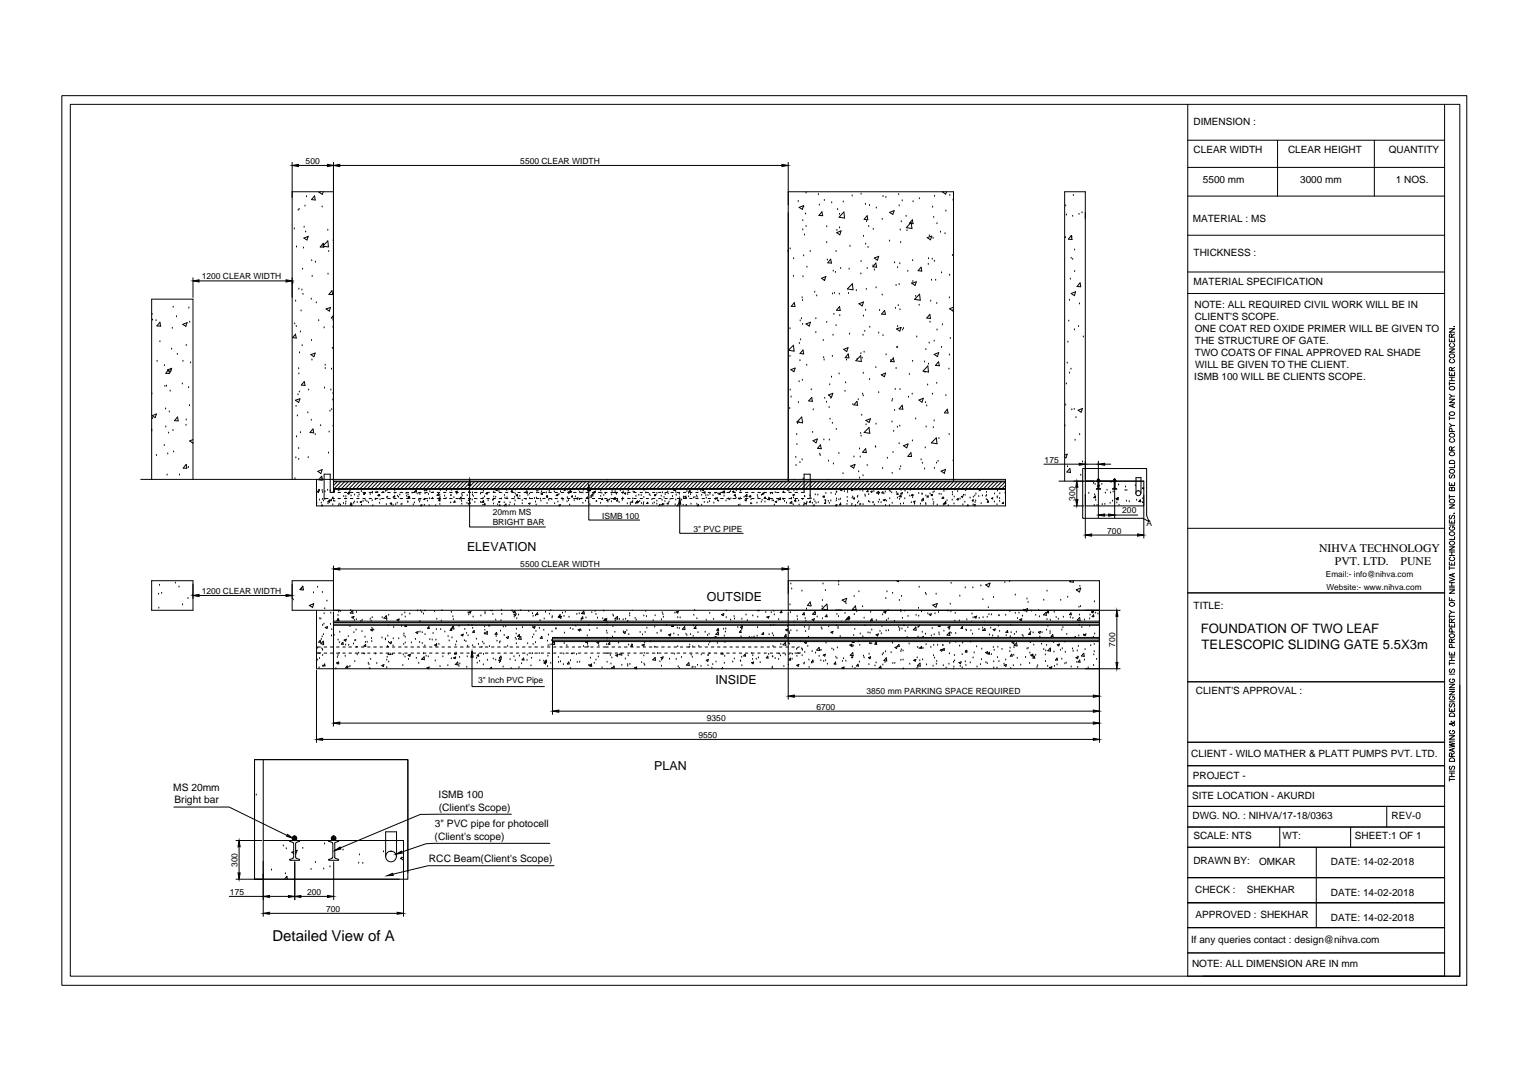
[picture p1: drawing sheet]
<svg xmlns="http://www.w3.org/2000/svg" width="297mm" height="210mm" viewBox="0 0 297 210" stroke-linecap="round" stroke-linejoin="round" font-family="sans-serif">
<defs><g id="words">
<text font-size="2.9" x="53" y="183.3">Detailed View of A</text>
<g font-size="2.5">
<text x="233.7" y="123.3">FOUNDATION OF TWO LEAF</text>
<text x="233.9" y="126.4">TELESCOPIC SLIDING GATE 5.5X3m</text>
</g>
<g font-size="2.4">
<text x="90.9" y="107.2">ELEVATION</text>
<text x="137.6" y="117">OUTSIDE</text>
<text x="139.2" y="133.3">INSIDE</text>
<text x="127.4" y="149.9">PLAN</text>
</g>
<g font-size="2.3">
<text x="256.8" y="107.6">NIHVA TECHNOLOGY</text>
<text x="259.9" y="110">PVT. LTD.</text>
<text x="272.6" y="110">PUNE</text>
</g>
<g font-size="2">
<text x="33.7" y="154">MS 20mm</text>
<text x="85.4" y="155.4">ISMB 100</text>
<text x="34" y="156.4">Bright bar</text>
<text x="84.6" y="161.1">3&quot; PVC pipe for photocell</text>
<text x="85.4" y="157.8">(Client's Scope)</text>
<text x="83.5" y="167.9">RCC Beam(Client's Scope)</text>
<text x="84.6" y="163.5">(Client's scope)</text>
</g>
<g font-size="1.9">
<text x="232.3" y="24.3">DIMENSION :</text>
<text x="232.3" y="29.7">CLEAR WIDTH</text>
<text x="250.7" y="29.7">CLEAR HEIGHT</text>
<text x="270.3" y="29.7">QUANTITY</text>
<text x="234.2" y="35.6">5500 mm</text>
<text x="253.1" y="35.6">3000 mm</text>
<text x="271.7" y="35.6">1 NOS.</text>
<text x="232.2" y="43.1">MATERIAL : MS</text>
<text x="232.3" y="49.9">THICKNESS :</text>
<text x="232.3" y="55.4">MATERIAL SPECIFICATION</text>
<text x="232.5" y="60">NOTE: ALL REQUIRED CIVIL WORK WILL BE IN</text>
<text x="232.6" y="62.3">CLIENT'S SCOPE.</text>
<text x="232.6" y="64.6">ONE COAT RED OXIDE PRIMER WILL BE GIVEN TO</text>
<text x="232.6" y="67">THE STRUCTURE OF GATE.</text>
<text x="232.6" y="69.3">TWO COATS OF FINAL APPROVED RAL SHADE</text>
<text x="232.6" y="71.7">WILL BE GIVEN TO THE CLIENT.</text>
<text x="232.5" y="74">ISMB 100 WILL BE CLIENTS SCOPE.</text>
<text x="232.3" y="118.7">TITLE:</text>
<text x="232.8" y="135.2">CLIENT'S APPROVAL :</text>
<text x="231.9" y="147.4">CLIENT - WILO MATHER &amp; PLATT PUMPS PVT. LTD.</text>
<text x="232" y="155.6">SITE LOCATION - AKURDI</text>
<text x="232.2" y="151.6">PROJECT -</text>
<text x="232.1" y="159.5">DWG. NO. : NIHVA/17-18/0363</text>
<text x="270.9" y="159.5">REV-0</text>
<text x="232.3" y="163.4">SCALE: NTS</text>
<text x="249.7" y="163.3">WT:</text>
<text x="263.8" y="163.4">SHEET:1 OF 1</text>
<text x="232.3" y="168.3">DRAWN BY:</text>
<text x="232.6" y="173.9">CHECK :</text>
<text x="242.7" y="173.9">SHEKHAR</text>
<text x="245.1" y="168.4">OMKAR</text>
<text x="259.1" y="168.5">DATE: 14-02-2018</text>
<text x="232.7" y="178.8">APPROVED : SHEKHAR</text>
<text x="259.1" y="174.4">DATE: 14-02-2018</text>
<text x="259.1" y="179.3">DATE: 14-02-2018</text>
<text x="231.8" y="183.7">If any queries contact : design@nihva.com</text>
<text x="232" y="188.4">NOTE: ALL DIMENSION ARE IN mm</text>
</g>
<g font-size="1.7">
<text x="59.5" y="31.9">500</text>
<text x="101.3" y="31.9">5500 CLEAR WIDTH</text>
<text x="39.3" y="54.4">1200 CLEAR WIDTH</text>
<text x="203.3" y="90.1">175</text>
<text x="95.9" y="100.3">20mm MS</text>
<text x="117.2" y="101">ISMB 100</text>
<text x="209.3" y="97.5" transform="rotate(-90 209.3 97.5)">300</text>
<text x="218.5" y="99.9">200</text>
<text x="95.9" y="102.3">BRIGHT BAR</text>
<text x="135" y="103.5">3&quot; PVC PIPE</text>
<text x="215.5" y="103.9">700</text>
<text x="223.2" y="102.4">A</text>
<text x="101.3" y="110.4">5500 CLEAR WIDTH</text>
<text x="39.3" y="115.6">1200 CLEAR WIDTH</text>
<text x="217.1" y="125.9" transform="rotate(-90 217.1 125.9)">700</text>
<text x="93.1" y="133.1">3&quot; Inch PVC Pipe</text>
<text x="168.7" y="135.2">3850 mm PARKING SPACE REQUIRED</text>
<text x="135.9" y="143.6">9550</text>
<text x="137.6" y="140.5">9350</text>
<text x="158.9" y="138.2">6700</text>
<text x="46.2" y="168.8" transform="rotate(-90 46.2 168.8)">300</text>
<text x="44.8" y="174.2">175</text>
<text x="59.8" y="174.2">200</text>
<text x="63.5" y="177.5">700</text>
</g>
<g font-size="1.6">
<text x="258.1" y="112.4">Email:- info@nihva.com</text>
<text x="258.2" y="114.8">Website:- www.nihva.com</text>
</g>
</g></defs>
<!-- layer: 0 -->
<g fill="none" stroke="#000" stroke-width=".19">
<path d="M12 18.6h273.5v173.3h-273.5zM13.7 20.3h270.5v169.8h-270.5zM56.9 37.3h8M56.9 31.6v61.7M58.1 32.2h5.6M59.7 38.3h.1M61.2 38.1l.2 .8h-.8zM62.4 37.3l-.3 .2 .7 .3 .1-.5M64.9 31.6v63.7h130.8M66.1 32.2h86.1M153.4 31.6v62.1M153.4 37.3h32.2v56.4"/>
<path d="M155.4 39.2h.1M156.9 37.6h.1M159.3 37.9h.1M159.5 39.9h.1M160.5 39h.1M161.9 39.5h.1M164.1 39.3h.1M165.9 38.1h.1M167.6 37.8h.1M168.5 39.8h.1M171.9 38.3h.1M172.4 38.4h.1"/>
<path d="M174.9 37.9h.1M175.6 39.1h.1M177.7 39.3h.1M179 38.7h.1M181.9 38.2h.1M183.6 37.3l-.1 .1 .6 .4 .1-.5M184.9 38.1h.1M185.5 39h.1M208.9 38.1h.1M231.2 20.3v169.8h53M231.2 27.3h50M231.2 38.2h50"/>
<path d="M231.2 32.6h50M248.7 27.3v10.9M267.5 27.3v10.9M281.2 20.3v169.8M33.7 59.8h.1M36.8 60h.1M37.6 54.1v3.8M38.7 54.7h17M56.9 54.9h.1l-.1 .4M57.3 44.6h.1M57.5 58.6h.1M57.7 48.1h.1"/>
<path d="M58.1 40.9h.1M58.2 56.3h.1M58.2 40.8h.1M58.8 56.5h.1M58.9 52.4h.1M59 57.3h.1M59.1 48.3h.1M59.2 46.4l.8-.4-.3 .7zM59.2 44.2h.1M59.4 40.1h.1M59.5 45.2h.1M59.9 46.2h.1"/>
<path d="M60.6 58.3h.1M60.7 50.8h.1M60.8 53.8h.1M61.4 51.1h.1M61.6 59h.1M62.7 40.3h.1M62.9 47.4l.1 .7h-.7zM63.8 46.9l.1 1.2-1.1-.2zM63.8 44.8h.1M63.9 53.4h.1M64 49h.1M64.3 59.9l-.2 .7-.6-.4 .9-.3"/>
<path d="M64.6 56.6l.1 .8-.7-.1zM64.9 46.9h.1M153.4 48.9h.1M153.8 48.5h.1M154.4 53.8h.1M154.5 50.4h.1M154.6 58.9l.1 .8-.7-.1zM155.5 40.4l.9-.4-.2 .8zM156.1 58h.1M156.2 58.5h.1M156.3 44.7h.1M156.3 43h.1"/>
<path d="M156.3 53.9h.1M156.4 49.8h.1M156.4 40.3h.1M156.6 45.8h.1M156.8 41.7h.1M156.9 44.1h.1M157.1 52h.1M157.7 49h.1M158.6 56.9h.1M159 57.6h.1M159.9 54.2l.9-.4-.3 .8zM160.1 42l-.1-.8-.6 .8h.8"/>
<path d="M160.5 54.6h.1M160.9 44.2h.1M160.9 47.2h.1M161.1 50.6h.1M161.7 50.5l.2 .7h-.8zM162.1 57.2h.1M162.2 52.8h.1M162.4 57.1h.1M162.6 53h.1M162.7 49h.1M162.9 45.3l.8-.3-.2 .7zM162.9 44.9h.1"/>
<path d="M163 40.8h.1M163.4 57.3h.1M163.4 44.4h.1M163.4 41.7h.1M163.4 59.7l.1 .8-.7-.1zM163.6 52.3h.1M164.3 41.3l.1 1.2-1.1-.2zM165.2 57.2h.1M165.3 52.4h.1M165.5 48h.1M165.9 55.2l.1 1.2-1.1-.1zM166.7 56.6h.1"/>
<path d="M167.2 59.1l.9-.3-.3 .8zM167.6 53.3h.1M167.6 50.9h.1M168.1 46h.1M168.5 47.5h.1M168.6 56.3h.1M168.7 43.1h.1M168.8 52.3h.1M168.8 42l-.6 .7 .7 .1-.1-.8M169 48.2h.1M169.1 44.1h.1M169.3 40h.1"/>
<path d="M169.9 51.8h.1M170 44.7h.1M170.2 52.6h.1M170.2 50.2l.8-.3-.2 .8zM170.5 56h.1M170.6 40.5h.1M170.6 52l-.1-.8-.6 .7 .8 .1M171.7 42.7h.1M171.7 57.4h.1M173.2 46.9h.1M173.2 41.4l.8-.4-.2 .7zM174.1 51.2h.1"/>
<path d="M174.4 55.6h.1M174.7 52.1h.1M174.9 59.5h.1M175 55.4h.1M175 40.1h.1M175.1 51.4h.1M175.2 44.8h.1M175.3 47.2h.1M175.4 43.2h.1M176.4 42.1h.1M176.5 44.9h.1M176.7 52.8h.1"/>
<path d="M177.3 43.3l.2 1.2-1.1-.2zM177.5 55.2h.1M177.5 55.2l.9-.3-.3 .7zM177.6 42.8l.1 .8-.7-.1zM177.6 50.8h.1M177.7 54.8h.1M178.2 57.7h.1M178.9 59.4h.1M179 57.3l.1 1.2-1.1-.2zM179.3 52l.1 .8-.7-.1zM180.5 46.3l.9-.3-.3 .7zM180.7 51.5h.1"/>
<path d="M180.7 50.4h.1M180.9 45.9h.1M181.2 58.6h.1M181.3 54.6h.1M181.5 50.5h.1M181.5 40.3h.1M181.6 46.4h.1M181.8 42.3h.1M181.9 50.9h.1M182.1 54.6h.1M182.3 59.1h.1M182.4 43.6h.1"/>
<path d="M183.1 45.2h.1M183.3 53.1h.1M184 45.5h.1M184.1 41.1h.1M184.8 58h.1M184.8 53.6h.1M185.4 49.7h.1M185.6 59.8l-.8 .3 .6 .4 .2-.5M207.4 46.3h.1M207.4 40.1h.1M207.6 41.9h.1M208.2 58.5h.1"/>
<path d="M208.3 54.4h.1M208.5 50.3h.1M208.5 45.8l.2 .9-.7-.1 .5-.8M208.5 57.2l.9-.4-.3 .8zM208.6 46.2h.1M208.8 42.1h.1M208.8 50.5h.1M209.2 52.9h.1M209.2 48.7h.1M210 41.7h.1M210.1 59.2h.1M210.2 55.1l.2 .7h-.8z"/>
<path d="M210.6 41.4h.1M231.2 45.8h50M231.2 53h50M231.2 57.2h50M29.6 76.7h.1M29.6 61.2h.1M29.7 62.3h.1M30.4 62.4h.1M30.6 70.4h.1M31.1 66.5h.1M31.3 63.5l-.2-.8-.6 .8h.8M32 71.2h.1"/>
<path d="M32.1 75.2h.1M32.2 79.6h.1M32.4 75.2h.1M32.6 72.1l.8-.4-.2 .7zM32.8 72l.2 .7h-.7zM33.1 76.2h.1M33.2 72.1h.1M33.4 68h.1M33.5 63.9h.1M34.3 61.7h.1M34.5 69h.1M35.5 74.8h.1"/>
<path d="M35.6 63.2l.8-.4-.2 .7zM35.6 70.4h.1M36.3 67.3h.1M36.7 75.5h.1M36.9 79h.1M36.9 62.7h.1M37.1 70.7h.1M57.4 63.1h.1M57.5 65.1l.2 .7-.7-.1 .5-.6M57.5 77.9l.9-.3-.3 .8zM57.6 79.1h.1M57.7 63.6h.1"/>
<path d="M58 76.9h.1M58.1 71.8h.1M58.2 72.8h.1M58.3 76.3h.1M58.3 68.7h.1M58.5 64.6h.1M58.6 60.5h.1M58.8 67.3h.1M59.2 74.3l.2 .8-.8-.1zM60.1 75.9h.1M60.5 69l.9-.3-.3 .8zM60.6 66.3h.1"/>
<path d="M60.7 70.1h.1M62 62.4h.1M63.1 63.8h.1M63.2 75.6h.1M63.3 71.1h.1M63.3 71.8h.1M64.4 75.9h.1M64.5 71.9h.1M64.6 79.8h.1M64.7 67.8h.1M64.8 77.9h.1M64.8 63.7h.1"/>
<path d="M64.8 76.6h.1M64.8 62.4h.1M64.9 61.4l-.4 .5h.4M153.5 68.2l.9-1 .2 1.2zM153.7 79.5h.1M153.8 69.4h.1M153.8 64h.1M153.8 75.9h.1M153.9 72l.9-.3-.3 .7zM154 77.3h.1M155.4 78.4h.1M155.5 74.3h.1"/>
<path d="M155.6 66.9h.1M155.7 70.2h.1M155.8 62.5h.1M155.8 66.2h.1M156 62.1h.1M156.2 74h.1M156.2 63.2h.1M156.3 68.2l.1 .7-.7-.1zM156.9 63.1l.8-.4-.2 .8zM157 71.1h.1M157.9 75.9h.1M158.1 78.1l-.1-.7-.6 .7h.8"/>
<path d="M158.3 79.8h.1M158.8 62.1h.1M158.8 64.8h.1M160.2 66.3h.1M160.3 69.6h.1M160.4 70.1h.1M160.5 77.6h.1M160.9 78.3h.1M160.9 62.8h.1M161.3 76.9l.8-.3-.2 .7zM161.4 79.4h.1M161.5 74.9h.1"/>
<path d="M161.7 77.6h.1M161.9 73.4h.1M162 69.4h.1M162.2 65.3h.1M162.3 61.2h.1M162.7 63.4h.1M163.3 72.8h.1M163.5 61.5h.1M164.2 68l.9-.3-.3 .8zM164.5 76.2h.1M164.6 74.5h.1M164.8 70.1h.1"/>
<path d="M165.1 68.9l.1 .8-.7-.1zM165.4 65.1h.1M166 78.8h.1M166.8 78.1l.1 .8-.7-.1zM166.8 69.9h.1M167.1 77.9h.1M167.5 69.3l.2 1.1-1.1-.2zM167.6 68.9h.1M167.8 69.7h.1M167.9 76.8h.1M168 65.3h.1M168 72.7h.1"/>
<path d="M168 77.1h.1M168.1 61.6h.1M168.2 68.6h.1M168.3 64.5h.1M168.5 60.4h.1M169.3 73.9h.1M169.3 63.7h.1M170.5 71.6h.1M171 64.9h.1M171 76.5h.1M171.2 60.5h.1M171.5 73l.9-.4-.3 .8z"/>
<path d="M171.9 65.4h.1M172.2 60.5l.2 .7h-.8zM172.5 69.1h.1M173.4 70.2h.1M173.6 78.1h.1M173.8 77.8h.1M173.9 69.7l.1 .7h-.7l.6-.7M174.1 79.9h.1M174.3 75.8h.1M174.3 60h.1M174.4 71.8h.1M174.5 64.1l.9-.3-.3 .7z"/>
<path d="M174.6 67.7h.1M174.7 63.6h.1M174.7 67.6h.1M175.2 60.3h.1M175.2 75.9h.1M175.6 78.9l.1 .8-.7-.1zM175.7 64.3h.1M175.9 64h.1M176.8 77.3h.1M177 72.9h.1M177.6 76.8h.1M177.6 70.4h.1"/>
<path d="M178.4 65.6h.1M178.9 77.9l.8-.3-.2 .7zM180 70.5h.1M180.1 72.5h.1M180.1 78.4h.1M180.2 68.1h.1M180.4 79h.1M180.6 75h.1M180.6 71.2l.1 1.2-1-.1zM180.7 70.9h.1M180.9 66.8h.1M181 62.7h.1"/>
<path d="M181.1 62l-.1-.8-.6 .7 .8 .1M181.5 76.8h.1M181.8 66.4h.1M181.8 69l.9-.3-.2 .7zM182.3 74.6h.1M182.4 64.3h.1M182.9 71.2h-.8l.6-.8 .2 .8M183.3 67.6h.1M183.4 63.2h.1M184.1 77h.1M184.4 79.7l.1 .7h-.7l.6-.7M184.7 71.9h.1"/>
<path d="M184.8 69.1h.1M185 65.9h.1M207.4 78.9h.1M207.6 74.8h.1M207.7 70.7h.1M207.9 66.6h.1M208 62.5h.1M208.2 72.6h.1M208.5 71.9h.1M208.6 79.8h.1M209.1 79.7h.1M209.1 64.2h.1"/>
<path d="M209.9 79.9l.8-.4-.2 .8zM209.9 63.6h.1M210.9 65.6h.1M282.1 77.7h1l-1 .7h1M282.1 72.5v.6h1v-.6M282.1 67.9h1l-1 .7h1M282.1 66v.5h1v-.5M282.1 64h1l-1 .7h1M282.1 74.4v.6M282.1 76.8l.5 .3M282.1 74.7h1M282.1 74.1h1"/>
<path d="M282.1 73.4h1M282.2 75.4a.52 .52 0 0 1 .6-.2 .52 .52 0 0 1 .3 .6 .52 .52 0 0 1-.6 .2 .52 .52 0 0 1-.3-.6zM282.2 69.1a.48 .48 0 0 1 .6-.2 .48 .48 0 0 1 .2 .7 .5 .5 0 0 1-.6 0 .5 .5 0 0 1-.2-.5zM282.4 69.9a.37 .37 0 0 0-.3 .5 .37 .37 0 0 0 .4 .3h.3a.37 .37 0 0 0 .4-.3 .37 .37 0 0 0-.3-.5M282.4 66.9a.37 .37 0 0 0-.3 .4 .37 .37 0 0 0 .4 .3h.3a.37 .37 0 0 0 .3-.3 .37 .37 0 0 0-.2-.4M282.6 72.2l-.1-.6h-.3l-.1 .6h1M282.6 65.7l-.1-.6h-.3l-.1 .6h1M282.6 66.2v.3M282.6 72.7v.4M282.6 73.4v.7M282.8 78.8v.4M283 63.6h.1z"/>
<path d="M283.1 78.6l-1 .4 1 .4M283.1 77.1h-.5l-.5 .4M283.1 71.5l-.5 .4M283.1 65l-.5 .4M27.4 93.3h168.3v5.2h-134.1v-5.2M29.5 83.5v.4M29.5 93.3v-35h8.1v35M29.6 80.9l.9-.3-.3 .7zM29.7 81.5h.1M30.5 88.7h.1M32 86.7h.1M32.3 83.1h.1"/>
<path d="M32.5 92.5h.1M32.7 88.4h.1M32.8 84.3h.1M32.9 80.2h.1M33.7 83.8h.1M33.8 88h.1M34.6 81.2l.1 .8-.7-.1zM34.9 92.5h.1M36.2 82.8h.1M36.3 90.4l.1 .8-.7-.1zM36.3 81.8h.1M36.7 91h.1"/>
<path d="M37.6 85.6l-.7 .3 .6 .4 .1-.2M57.4 93.2h.1M57.6 89.2h.1M57.7 85h.1M57.9 81h.1M58.1 89.5h.1M58.1 87.3h.1M58.5 84.2h.1M59.9 80.4h.1M60 89.1h.1M60.6 81.8h.1M60.9 83.5l.2 .8-.8-.1z"/>
<path d="M61.4 84.6h.1M61.7 98h.1M61.8 95.8l.3-.1-.1 .2zM61.9 91.8l.8-.4-.2 .8zM62.1 95.3l-.2 .2h.3v-.2M62.2 97.4h.1M62.4 82.9h.1M62.5 98h.1M62.5 98.5l.2-.2 .1 .2M62.6 92.7l-.6 .7 .8 .1-.2-.7M62.7 93.3h.1M62.7 95.5h.1"/>
<path d="M62.8 97.2h.1M62.8 95.9h.1M63 97.5h.1M63.2 97.2h.1M63.3 95.8h.1M63.8 95.5h.1M63.9 98.1h.1M63.9 88.2h.1M64.1 84.1h.1M64.1 97.4v.4l-.3-.1zM64.2 80.1h.1M64.2 97.4l.3-.1-.1 .2z"/>
<path d="M64.3 95.6h.1M64.6 97.1h.5M64.7 97h.1M64.8 98.3h.1M64.8 96.9h.1M64.9 95.6h.1M64.9 97.5h.1M64.9 93.7h130.8M64.9 82.8v.1M64.9 95.1h130.8M64.9 93.8h130.8M65.1 95.5v.3l-.2-.1z"/>
<path d="M65.1 95.9h-.8v-3.6h-1.2v4.8h.8M65.2 97.6h.1M65.6 93.8l-.7 .7M65.8 97.1h.5M65.8 95.9h.5M65.8 95.4h.1M65.9 98.5h.1M66 95.5h.1M66 98.2h.1M66.3 98.3h.1M66.4 93.8l-1.4 1.3M66.9 98h.1"/>
<path d="M66.9 96.7h.1M66.9 95.3h.1M67 97.1h.5M67 95.9h.5M67.1 93.8l-1.3 1.3M67.3 98.2h.1M67.3 96.7h.1M67.3 97.7h.1M67.3 97.2h.1M67.7 96.1l.3-.1-.1 .2zM67.8 93.8l-1.3 1.3M68 95.8v.2h-.2z"/>
<path d="M68.1 95.6h.1M68.2 98.3h.1M68.2 97.1h.5M68.2 95.9h.5M68.3 98h.1M68.3 96.6h.1M68.5 98v.5l-.3-.1zM68.5 93.8l-1.3 1.3M68.8 98h.1M69 97.7h.1M69 96.4h.1M69.2 93.8l-1.2 1.3"/>
<path d="M69.4 97.1h.5M69.4 95.9h.5M69.5 97.8h.1M69.7 96.7h.1M69.9 96.4h.1M69.9 93.8l-1.2 1.3M70.1 97.7l.3-.1-.1 .3zM70.3 95.7h.1M70.4 98.4h.1M70.6 97.1h.5M70.6 95.9h.5M70.7 97.6h.1"/>
<path d="M70.7 93.8l-1.3 1.3M70.9 96l.1 .3-.2-.1zM71.1 97.5h.1M71.1 96.1h.1M71.4 93.8l-1.3 1.3M71.4 97.7h.1M71.7 97.9h.1M71.9 97.1h.4M71.9 95.9h.4M72.1 96.3h.1M72.1 93.8l-1.3 1.3M72.4 97.5h.1"/>
<path d="M72.5 96h.1M72.5 95.8h.1M72.6 98.5h.1M72.8 93.8l-1.2 1.3M73 97.2h.1M73 97.1h.5M73 95.9h.5M73.1 97.2h.1M73.2 95.8h.1M73.5 95.9h.1M73.5 96.4l.3-.1-.1 .3zM73.5 93.8l-1.2 1.3"/>
<path d="M73.8 96.3l.1 .2h-.2zM73.9 98h.1M74 97.3h.1M74.3 93.8l-1.3 1.3M74.3 97.1h.4M74.3 95.9h.4M74.5 95.9h.1M74.7 95.9h.1M75 93.8l-1.3 1.3M75.1 95.7h.1M75.2 98.3h.1M75.3 96.9h.1"/>
<path d="M75.3 95.5h.1M75.5 96.8h.1M75.5 97.1h.5M75.5 95.9h.5M75.7 93.8l-1.3 1.3M76 98h.3l-.1 .2zM76.1 98.1h.1M76.5 93.8l-1.3 1.3M76.5 98.4h.1M76.6 96.9h.1M76.6 96.7l.2-.2v.3zM76.7 97.1h.4"/>
<path d="M76.7 95.9h.4M76.8 96h.1M76.8 95.5h.1M77 98.3h.1M77.2 93.8l-1.3 1.3M77.3 98h.1M77.4 96.6h.1M77.6 96.8h.1M77.7 95.3h.1M77.8 96.4h.1M77.9 97.1h.5M77.9 95.9h.5"/>
<path d="M77.9 93.8l-1.3 1.3M78.1 98.3h.1M78.2 98.2h.1M78.6 93.8l-1.3 1.3M79.1 96.1h.1M79.1 97.1h.5M79.1 95.9h.5M79.1 96.6h.1M79.3 93.8l-1.3 1.3M79.4 97.7h.1M79.4 97.8h.1M79.4 96.7l.3-.1-.1 .3z"/>
<path d="M79.4 96.4h.1M79.7 96.8l.1 .2h-.3zM80.1 93.8l-1.3 1.3M80.2 96h.1M80.3 97.1h.5M80.3 95.9h.5M80.4 98.3h.1M80.7 97.9h.1M80.8 93.8l-1.3 1.3M81 95.4l.1 .4h-.4zM81.2 96.2h.1M81.5 97.4h.1"/>
<path d="M81.5 93.8l-1.3 1.3M81.5 97.1h.5M81.5 95.9h.5M81.5 96.1h.1M81.7 97.7h.1M81.7 96.3h.1M81.8 97.4h.1M82 98.5l-.2-.1 .3-.1v.2M82.2 93.8l-1.2 1.3M82.6 98.4h.1M82.6 95.6h.1M82.6 97l.1 .3-.2-.1z"/>
<path d="M82.7 97.1h.5M82.7 95.9h.5M82.7 96.1h.1M82.9 95.4l.2-.1-.1 .2zM82.9 93.8l-1.2 1.3M83.2 97.6h.1M83.4 96.3h.1M83.5 98.5h.1M83.6 97.1h.1M83.7 95.8h.1M83.7 93.8l-1.3 1.3M83.9 97.1h.5"/>
<path d="M83.9 95.9h.5M84.2 97h.1M84.3 95.9h.1M84.4 93.8l-1.3 1.3M84.8 98.5h.1M85.1 96.4l.3-.3v.4zM85.1 93.8l-1.3 1.3M85.1 97.1h.5M85.1 95.9h.5M85.3 97.1l.3-.2-.1 .3zM85.6 97.3l.1 .2h-.3zM85.6 98.2h.1"/>
<path d="M85.6 96.4h.1M85.7 96.9h.1M85.7 95.5h.1M85.8 97.2h.1M85.9 93.8l-1.3 1.3M86.3 97.1h.5M86.3 95.9h.5M86.5 96.6h.1M86.6 93.8l-1.3 1.3M86.8 97.1h.1M86.9 95.6h.1M87.3 93.8l-1.3 1.3"/>
<path d="M87.5 97.1h.5M87.5 95.9h.5M87.7 97.9h.1M87.8 96.5h.1M87.9 95.5h.1M88 93.8l-1.3 1.3M88.4 96.9h.1M88.5 97.5l.1 .3h-.3zM88.7 95.8l.3-.2-.1 .3zM88.7 93.8l-1.3 1.3M88.7 97.1h.5M88.7 95.9h.5"/>
<path d="M88.9 96.2h.1M89.4 97.1l.4-.3v.4zM89.5 93.8l-1.3 1.3M89.8 97.6h.1M89.9 96.3h.1M89.9 98.2h.1M89.9 97.1h.5M89.9 95.9h.5M90 96.6h.1M90.2 93.8l-1.3 1.3M90.9 98h.1M90.9 93.8l-1.3 1.3"/>
<path d="M90.9 96.5h.1M91.2 98.2h.1M91.2 97.4l.3-.1-.1 .2zM91.2 97.1h.4M91.2 95.9h.4M91.3 95.8h.1M91.4 94.5v8.1h14.8M91.5 97.8v.2h-.3zM91.6 93.8l-1.2 1.3M91.9 97.4h.1M92 96h.1M92 96.4h.1"/>
<path d="M92.1 96.6h.1M92.3 93.8l-1.2 1.3M92.3 97.1h.6M92.3 95.9h.6M92.4 97.8h.1M93.1 93.8l-1.3 1.3M93.5 96.2h.1M93.5 97.8h.1M93.6 97.1h.4M93.6 95.9h.4M93.7 95.4h.1M93.8 97.8l.3-.3 .1 .3z"/>
<path d="M93.8 93.8l-1.3 1.3M94 98.4h.1M94 97h.1M94.1 95.7h.1M94.3 96.7h.1M94.4 98v.3h-.2zM94.5 93.8l-1.3 1.3M94.6 96.1l.3-.1-.1 .2zM94.8 97.1h.5M94.8 95.9h.5M95 97.5h.1M95.2 93.8l-1.2 1.3"/>
<path d="M95.9 97.4h.1M95.9 93.8l-1.2 1.3M96 97.1h.4M96 95.9h.4M96.1 98.1h.1M96.1 97.3h.1M96.1 96.8h.1M96.1 95.8h.1M96.2 95.4h.1M96.5 96.8h.1M96.7 95.3l-.2 .2h.3l-.1-.2M96.7 93.8l-1.3 1.3"/>
<path d="M96.9 98.3h.1M97 97.7l.3-.1-.1 .3-.2-.2M97.1 95.7h.1M97.2 98.5l.1-.2v.2M97.2 97.1h.5M97.2 95.9h.5M97.4 93.8l-1.3 1.3M97.6 97.2h.1M98.1 97.9h.1M98.1 93.8l-1.3 1.3M98.2 96.5h.1M98.2 95.3h.1"/>
<path d="M98.3 97h.1M98.3 98.5h-.2l.4-.4v.4M98.4 97.1h.5M98.4 95.9h.5M98.7 95.5h.1M98.7 96.9h.1M98.9 93.8l-1.3 1.3M99.1 98.4h.1M99.3 97.9h.1M99.6 93.8l-1.3 1.3M99.6 97.1h.5M99.6 95.9h.5"/>
<path d="M99.7 95.5v.3l-.2-.1zM100.1 98.3h.1M100.2 96.8h.1M100.3 97.5h.1M100.3 96.2h.1M100.3 93.8l-1.3 1.3M100.3 95.4h.1M100.5 96.4l.3-.1-.1 .3zM100.7 96.6h.1M100.8 97.1h.5M100.8 95.9h.5M100.9 97h.1"/>
<path d="M101 93.8l-1.2 1.3M101.2 96.6h.1M101.7 98.1h.1M101.7 97.5h.1M101.7 93.8l-1.2 1.3M102 97.1h.5M102 95.9h.5M102.4 97.2h.1M102.4 95.9h.1M102.4 96l.2-.2 .1 .2zM102.5 93.8l-1.3 1.3M102.5 95.5h.1"/>
<path d="M102.8 96.5h.1M102.9 98h.3l-.1 .2zM103.1 97.1h.1M103.1 96.2h.1M103.2 93.8l-1.3 1.3M103.2 97.1h.5M103.2 95.9h.5M103.9 93.8l-1.3 1.3M104 97.1h.1M104.2 97.7h.1M104.4 98.3h.1M104.4 97h.1"/>
<path d="M104.4 97.1h.5M104.4 95.9h.5M104.5 95.6h.1M104.6 93.8l-1.3 1.3M104.7 95.6h.1M105.2 97.2h.1M105.3 97.6h.1M105.3 96.1h.1M105.3 96.2l.3-.2v.3zM105.3 93.8l-1.2 1.3M105.4 95.8h.1M105.6 97.1h.5"/>
<path d="M105.6 95.9h.5M106.1 93.8l-1.3 1.3M106.4 96h.1M106.4 96.7h.1M106.5 98h.1M106.6 96.7h.1M106.6 95.3h.1M106.6 96.6l-.2 .1 .1 .2 .1-.3M106.8 93.8l-1.3 1.3M106.8 97.4h.1M106.8 97.1h.5M106.8 95.9h.5"/>
<path d="M106.9 95.7h.1M107.4 97.3h.1M107.5 93.8l-1.3 1.3M107.8 95.4h.1M107.9 95.8h.1M108 98.1h.1M108 97.1h.5M108 95.9h.5M108.3 96.5l.2-.2v.2zM108.3 93.8l-1.4 1.3M108.6 97.7h.1M108.6 96.4h.1"/>
<path d="M108.8 98.4l.3-.1-.2 .2zM108.8 96.3h.1M109 93.8l-1.3 1.3M109.1 95.8h.1M109.2 97.1h.5M109.2 95.9h.5M109.4 97.1h.1M109.6 97.4h.1M109.7 93.8l-1.3 1.3M109.8 95.4l.2-.1v.2zM110.4 97.7h.1M110.4 96.9h.1"/>
<path d="M110.4 95.3h.1M110.4 93.8l-1.3 1.3M110.5 95.4h.1M110.5 97.1h.4M110.5 95.9h.4M110.7 97.5h.1M110.7 95.8l.3-.3 .1 .4zM110.7 96.1h.1M110.9 98.3h.1M111.1 93.8l-1.3 1.3M111.2 95.8h.1M111.3 95.8h.1"/>
<path d="M111.4 96.5v.3l-.2-.1zM111.5 95.3h.1M111.6 97.1h.6M111.6 95.9h.6M111.8 97.5h.1M111.9 93.8l-1.3 1.3M112 96.7h.1M112.2 97.1l.3-.2-.1 .3zM112.6 95.4h.1M112.6 93.8l-1.3 1.3M112.7 97.3h.1M112.8 97.2h.1"/>
<path d="M112.8 95.8h.1M112.9 97.1h.4M112.9 95.9h.4M113.3 93.8l-1.3 1.3M113.5 98h.1M113.5 96h.1M113.6 95.5h.1M114 97.6h.1M114 93.8l-1.3 1.3M114.1 97.1h.5M114.1 95.9h.5M114.4 96.8v.2h-.3z"/>
<path d="M114.5 97.8h.1M114.6 96.4h.1M114.6 95.6v5.7h9.9M114.7 93.8l-1.2 1.3M114.8 95.5h.1M114.8 98.3h.1M114.9 96.9h.1M114.9 95.5h.1M115 96.5l.4-.3v.4zM115.1 96.9h.1M115.3 97.1h.5M115.3 95.9h.5"/>
<path d="M115.5 93.8l-1.3 1.3M115.6 96.2h.1M115.6 96.1h.1M115.6 95.8l.3-.2-.1 .3zM116 97.7h.1M116.1 97.7h.1M116.2 93.8l-1.3 1.3M116.5 97.1h.5M116.5 95.9h.5M116.9 98h.1M116.9 93.8l-1.3 1.3M116.9 96.6h.1"/>
<path d="M116.9 95.6h.1M117 95.3h.1M117.1 97.2l.2-.2v.3zM117.2 96.1h.1M117.5 96.5h.1M117.6 93.8l-1.3 1.3M117.7 97.1h.5M117.7 95.9h.5M117.8 96.1h.1M118.1 97.4l.3-.1-.1 .2zM118.3 97.7h.1M118.4 93.8l-1.3 1.3"/>
<path d="M118.6 97.3h.1M118.9 97.1h1.3M118.9 95.9h1.3M119 97.7h.1M119.1 96.4h.1M119.1 93.8l-1.3 1.3M119.1 95.7h.1M119.6 97.2h.1M119.7 95.7h.1M119.7 96.9l.1 .3h-.4zM119.8 93.8l-1.3 1.3M119.9 96.1h.1"/>
<path d="M120 96.2h.1M120.2 97.3v.2h-.2zM120.5 97.8h.1M120.5 93.8l-1.3 1.3M120.7 95.5h.1M121 97.1h.4M121 95.9h.4M121.1 97.4h.1M121.2 96.1h.1M121.2 97h.1M121.3 93.8l-1.4 1.3M121.3 95.8h.1"/>
<path d="M121.5 96.1l.3-.1-.1 .2zM122 93.8l-1.3 1.3M122.1 98.1h.1M122.1 97.1h.6M122.1 95.9h.6M122.2 96.3h.1M122.3 95.4h.1M122.3 95.6h.1M122.7 98.3h.1M122.7 98h.1M122.7 93.8l-1.3 1.3M123.1 97.5l.1 .3h-.2z"/>
<path d="M123.2 97.2h.1M123.2 95.8h.1M123.4 97.1h.4M123.4 95.9h.4M123.4 93.8l-1.3 1.3M123.5 95.9h.1M123.8 98.1h.1M123.8 96.6h.1M124 97.7l.3-.1-.1 .3zM124.1 97.5v.4h-.3zM124.1 93.8l-1.2 1.3M124.3 96.4h.1"/>
<path d="M124.5 97.7h.1M124.6 97.1h.5M124.6 95.9h.5M124.8 96.5h.1M124.9 98h.1M124.9 93.8l-1.3 1.3M125.2 98.2h.1M125.3 97.9h.1M125.3 96.9h.1M125.4 95.5h.1M125.6 93.8l-1.3 1.3M125.7 96h.1"/>
<path d="M125.8 97.1h.5M125.8 95.9h.5M126.1 97.8v.2h-.2zM126.3 93.8l-1.3 1.3M126.4 96.3h.1M126.5 96.5h.1M126.9 97.3h.1M127 93.8l-1.3 1.3M127 97.1h.5M127 95.9h.5M127.1 98.1h.1M127.4 97.9h.1"/>
<path d="M127.4 96.6h.1M127.4 96.4l.3-.1-.1 .2zM127.7 93.8l-1.2 1.3M127.9 97.6h.1M127.9 96.1h.1M127.9 98.2h.1M128.2 98.5l.3-.3v.3M128.2 97.1h.5M128.2 95.9h.5M128.5 93.8l-1.3 1.3M128.7 96.6h.1M128.9 97.4h.1"/>
<path d="M129 96h.1M129 98v.3h-.2zM129.2 98.2h.1M129.2 93.8l-1.3 1.3M129.3 96.9h.1M129.4 97.7h.1M129.4 97.1h.5M129.4 95.9h.5M129.5 96.3h.1M129.9 98l.2-.1-.1 .3zM129.9 93.8l-1.3 1.3M130 95.8h.1"/>
<path d="M130.1 96.1h.1M130.2 97.7h.1M130.4 97.2h.1M130.6 97.1h.5M130.6 95.9h.5M130.7 93.8l-1.4 1.3M130.9 96.7h.1M131.3 95.3l-.1 .2h.2v-.2M131.4 93.8l-1.3 1.3M131.4 98.3h.1M131.5 95.6h.1M131.5 97.4h.1"/>
<path d="M131.6 96h.1M131.6 96.4h.1M131.8 98.5l.1-.2 .1 .2M131.8 97.1h.5M131.8 95.9h.5M132.1 93.8l-1.3 1.3M132.2 96.2h.1M132.3 98.2v5.6h12.4M132.6 97.4h.1M132.8 93.8l-1.3 1.3M133 98.4h.1M133 96.9h.1"/>
<path d="M133 97.1h.5M133 95.9h.5M133.1 96.8h.1M133.3 96.7l.2-.1-.1 .3zM133.5 93.8l-1.2 1.3M133.6 98.4h.1M133.6 97.1h.1M133.7 95.7h.1M134 96.7h.1M134 96.1h.1M134.3 93.8l-1.3 1.3M134.3 97.1h.4"/>
<path d="M134.3 95.9h.4M134.3 95.5v.3l-.2-.1zM134.4 96.3h.1M134.5 98.2h.1M135 93.8l-1.3 1.3M135 96.9h.1M135.3 96.9h.1M135.4 97.1h.5M135.4 95.9h.5M135.6 96.6h.1M135.7 98.2h.1M135.7 96.8h.1"/>
<path d="M135.7 93.8l-1.3 1.3M135.7 95.4h.1M135.9 98.5l-.2-.1 .3-.1-.1 .2M136.4 95.6h.1M136.4 93.8l-1.3 1.3M136.6 96.4h.1M136.6 98.4h.1M136.7 95.3h.1M136.7 97.1h.4M136.7 95.9h.4M136.7 95.4l.3-.1-.1 .2zM137.1 97.8h.1"/>
<path d="M137.1 93.8l-1.2 1.3M137.2 95.8l.1 .2h-.3zM137.4 96.5h.1M137.5 97h.1M137.8 97.9h.1M137.8 96.5h.1M137.9 93.8l-1.3 1.3M137.9 97.1h.4M137.9 95.9h.4M138.1 97.7h.1M138.2 96.2h.1M138.6 93.8l-1.3 1.3"/>
<path d="M138.8 96.5h.1M139 98h.1M139.1 97.1h.4M139.1 95.9h.4M139.1 97.1l.3-.2-.1 .3zM139.2 96.1h.1M139.3 93.8l-1.3 1.3M139.6 97.1h.1M139.7 97.5h.1M139.8 96.1h.1M139.9 97.6h.1M139.9 96.2h.1"/>
<path d="M140.1 93.8l-1.4 1.3M140.1 96l.1 .3-.2-.1zM140.3 97.1h.5M140.3 95.9h.5M140.7 95.9h.1M140.8 93.8l-1.3 1.3M140.9 96.6h.1M141 95.6l.1 .4-.4-.1zM141.3 97.5h.1M141.5 93.8l-1.3 1.3M141.5 97.1h.5M141.5 95.9h.5"/>
<path d="M141.8 97.2h.1M142 97.3h.1M142 95.9h.1M142.2 95.7h.1M142.2 93.8l-1.3 1.3M142.3 97.2h.1M142.6 95.7l.2-.1v.3zM142.7 97.1h.5M142.7 95.9h.5M142.9 96.5l.2-.2v.2zM142.9 93.8l-1.3 1.3M143.1 96.7h.1"/>
<path d="M143.3 97h.1M143.3 95.5h.1M143.7 93.8l-1.3 1.3M143.7 98.4h.1M143.7 97.2h.1M143.9 97.1h.5M143.9 95.9h.5M144 97.2h.1M144 98.3h.1M144.1 97h.1M144.1 95.6h.1M144.3 95.4h.1"/>
<path d="M144.4 93.8l-1.3 1.3M144.5 95.3h.1M144.8 96.8h.1M145 97.4l.3-.1-.1 .2zM145 96.6l.4-.3v.3zM145.1 93.8l-1.3 1.3M145.1 97.1h.5M145.1 95.9h.5M145.3 96.8h.1M145.8 96.7l.2-.2 .1 .3zM145.8 93.8l-1.3 1.3M146.1 98.1h.1"/>
<path d="M146.1 96.7h.1M146.2 95.3h.1M146.2 97.3h.1M146.3 98.1h.1M146.3 97.1h.5M146.3 95.9h.5M146.5 93.8l-1.2 1.3M147.2 93.8l-1.2 1.3M147.3 98h.1M147.4 96.5h.1M147.5 96.9h.1M147.5 97.1h.5"/>
<path d="M147.5 95.9h.5M148 93.8l-1.3 1.3M148.2 97.8h.1M148.2 96.4h.1M148.4 97.4h.1M148.4 96.3h.1M148.4 96.1l.3-.1-.1 .2zM148.5 96.3h.1M148.7 93.8l-1.3 1.3M148.7 97.1h.5M148.7 95.9h.5M148.9 97.7h.1"/>
<path d="M148.9 96.8l.1 .2h-.2zM149.4 93.8l-1.3 1.3M149.7 97h.1M149.7 96.9l.1 .4h-.4zM149.9 97.1h.5M149.9 95.9h.5M150 96.1h.1M150.2 93.8l-1.3 1.3M150.3 97.5h.1M150.3 96.1h.1M150.6 97.5h.1M150.7 98.3h.1"/>
<path d="M150.9 95.9h.1M150.9 93.8l-1.3 1.3M151.1 97.1h.5M151.1 95.9h.5M151.2 97.6l-.3 .1 .2 .1 .1-.2M151.5 97.4h.1M151.6 93.8l-1.3 1.3M151.9 97.1h.1M151.9 97v.3h-.2zM152.3 93.8l-1.3 1.3M152.3 97.1h.5M152.3 95.9h.5"/>
<path d="M152.4 97.2h.1M152.5 95.8h.1M152.5 97.2h.1M152.7 97.6h.1M153 93.8l-1.3 1.3M153.1 98h.1M153.3 95.5h.1M153.6 95.6h.1M153.6 97.1h.4M153.6 95.9h.4M153.8 98l.3-.4v.4zM153.8 93.8l-1.3 1.3"/>
<path d="M154 97.2h.1M154.1 97.1h.1M154.3 96.4l.3-.1-.1 .2zM154.4 98.3h.1M154.4 96.9h.1M154.5 93.8l-1.3 1.3M154.5 95.6h.1M154.7 97.1h.6M154.7 95.9h.6M154.8 97.3l.1 .2h-.3zM154.9 89.1h.1M154.9 97.7h.1"/>
<path d="M155 90.6h.1M155.1 84.6h.1M155.1 86.6h.1M155.1 95.5h.1M155.2 93.8l-1.3 1.3M155.3 82.5h.1M155.5 97.5h.1M155.5 82.2h.1M155.5 98.3h.1M155.7 90.1h.1M155.9 93.8l-1.2 1.3M156 97.1h.4"/>
<path d="M156 95.9h.5v-3.6h1.2v4.8h-.5M156.1 81.2l.1 1.1-1.1-.1zM156.1 89.5h.1M156.2 97.2h.1M156.4 93.3h.1M156.4 98.4h.1M156.5 98h.1M156.6 98.2h.1M156.6 96.6h.1M156.6 95.3h.1M156.6 96.7h.1M156.6 93.8l-1.2 1.3"/>
<path d="M156.8 98l.2-.1-.1 .3zM157.1 97.8h.1M157.4 93.8l-1.3 1.3M157.7 96.6h.1M157.7 97.5l.1 .3h-.3zM157.9 97.1h.1M158.1 93.8l-1.3 1.3M158.1 98h.1M158.2 84.2h.1M158.3 85.8l.8-.3-.3 .7zM158.3 98.5l.2-.2v.2M158.4 97.3h.1"/>
<path d="M158.6 97.7h.1M158.7 96.4h.1M158.8 93.8l-1.3 1.3M158.8 98h.1M159.2 96.4h.1M159.3 97.9h.1M159.5 93.8l-1.2 1.3M159.6 88.4h.1M159.7 88.7h.1M159.7 86.6l.2 .8-.8-.1zM160.2 96.7l.3-.1-.1 .3zM160.2 96.7h.1"/>
<path d="M160.2 93.8l-1.2 1.3M160.4 85.6h.1M160.6 97.5h.1M160.7 97.8v.2h-.2zM160.7 97.5h.1M160.7 97.7h.1M160.8 96.1h.1M161 93.8l-1.3 1.3M161.2 97.6h.1M161.3 89.8h.1M161.4 95.3h.1M161.4 85.7h.1"/>
<path d="M161.4 98h.1M161.6 81.6h.1M161.7 97.5h.1M161.7 93.8l-1.3 1.3M161.8 96.1h.1M162 82.4h.1M162.2 90.3h.1M162.4 93.8l-1.3 1.3M162.6 96.3h.1M162.6 98.4l.3-.1-.1 .2zM162.8 83.6h.1M162.8 95.9h.1"/>
<path d="M162.8 97.5h.1M162.8 97.2h.1M162.9 95.8h.1M163.2 93.8l-1.3 1.3M163.3 88.3h.1M163.3 97.3h.1M163.5 95.4h.1M163.6 97.2h.1M163.6 98l.1 .3h-.3zM163.6 98.1h.1M163.6 95.4l.3-.1-.1 .2zM163.9 93.8l-1.3 1.3"/>
<path d="M164.1 92.2h.1M164.4 95.7h.1M164.6 93.8l-1.3 1.3M164.9 98.2h.1M164.9 96.9h.1M164.9 97.6h.1M165 95.5h.1M165 95.9h.1M165.3 93.8l-1.2 1.3M165.6 90.8l.8-.4-.2 .7zM165.7 95.5h.1M165.8 98.5h.1"/>
<path d="M165.8 95.5l.2-.2v.2zM165.8 98.2h.1M165.9 97h.1M166 96.8h.1M166 93.8l-1.2 1.3M166.1 97l.2-.1v.3zM166.2 89h.1M166.4 98.5l.2-.2v.2M166.4 95.3h.3M166.8 93.8l-1.3 1.3M166.9 96.8h.1M166.9 98h.1"/>
<path d="M166.9 95.4h.1M167 96.6h.1M167.1 91.9h.1M167.1 97.7h.1M167.3 93.1h.1M167.3 87.4h.1M167.4 98.3h.1M167.4 95.5h.1M167.4 89h.1M167.5 93.8l-1.3 1.3M167.5 84.4h.1M167.5 98.2h.1"/>
<path d="M167.6 84.9h.1M167.7 80.9h.1M168 95.6h.1M168 92.6h.1M168 98.3h.1M168.2 93.8l-1.3 1.3M168.4 96.4h.1M168.4 96.6h.1M168.5 81.9l.9-.4-.2 .8zM168.6 82.7h.1M168.6 88.1l-.1-.7-.6 .7h.8M168.7 95.7l.2-.2 .1 .3z"/>
<path d="M168.8 90.6h.1M168.9 93.8l-1.2 1.3M169.1 97.7h.1M169.1 96.3h.1M169.1 83.2l.2 1.2-1.1-.2 1-1M169.3 97.8h.1M169.5 95.7l.3-.1-.1 .3zM169.6 93.8l-1.2 1.3M169.9 97.9h.1M169.9 97.8h.1M170.1 95.7h.1M170.2 98.3h.1"/>
<path d="M170.4 93.8l-1.3 1.3M170.4 87h.1M170.4 87.1h.1M170.5 82.6h.1M170.7 96h.1M171 97.8h.1M171 96.3h.1M171 95.7v.4l-.3-.1zM171.1 93.8l-1.3 1.3M171.2 97.4h.1M171.2 96h.1M171.5 97.9h.1"/>
<path d="M171.8 91.2h.1M171.8 95.8l.1 .2h-.3zM171.8 93.8l-1.3 1.3M171.9 97.4l.3-.1-.1 .2zM172.1 96.1h.1M172.3 95.8h.1M172.3 97.4h.1M172.4 98.4h.1M172.5 97.6h.1M172.6 93.8l-1.3 1.3M172.7 89.2h.1M173.1 95.5h.1"/>
<path d="M173.2 98.5h.1M173.2 97.1h.1M173.3 95.8h.1M173.3 93.8l-1.3 1.3M173.6 96h.1M173.6 82.2h.1M173.7 92.2h.1M173.7 98h.1M173.8 88.1h.1M174 84h.1M174 93.8l-1.3 1.3M174.5 95.9h.1"/>
<path d="M174.6 96.2l.2-.2v.3zM174.7 83.2h.1M174.7 97h.1M174.7 93.8l-1.3 1.3M175 86.4h.1M175 96.7l.4-.3v.3zM175.1 97.2h.1M175.1 83h.1M175.1 91.4h.1M175.3 98.2h.1M175.3 90.9h.1M175.4 96.8h.1"/>
<path d="M175.4 96.1l.3-.2-.1 .3zM175.4 95.5h.1M175.4 93.8l-1.3 1.3M175.9 98.1h.1M175.9 86.8l.9-.4-.3 .8zM176.1 97.1h.1M176.2 95.6h.1M176.2 93.8l-1.3 1.3M176.7 96h.1M176.9 93.8l-1.3 1.3M177.1 96.6h.1M177.2 95.5h.1"/>
<path d="M177.3 88.1l.1 .8h-.7zM177.4 97.9h.1M177.4 96.5h.1M177.6 85.9h.1M177.6 93.8l-1.3 1.3M177.6 96.9h.1M177.7 96.3v.2h-.2zM177.8 97.7l.3-.1-.1 .2zM178 98.2h.1M178.2 81.6h.1M178.3 93.8l-1.2 1.3M178.7 95.3h.1"/>
<path d="M178.8 96.1h.1M179 93.8l-1.2 1.3M179.2 98.2h.1M179.3 89.5h.1M179.5 97.6h.1M179.5 96.2h.1M179.5 96.3h.1M179.5 90.2h.1M179.7 97l.1 .4h-.4zM179.8 93.8l-1.3 1.3M180 91.3h.1M180.1 87.2h.1"/>
<path d="M180.2 98h.1M180.2 96.6h.1M180.2 98.3h.1M180.3 83.1h.1M180.5 93.8l-1.3 1.3M180.7 96.5v.3h-.3zM181 96.2h.1M181.2 93.8l-1.3 1.3M181.2 96.4l.3-.1v.2zM181.3 96.4h.1M181.3 86.2l1-.9 .1 1.1zM181.6 97.3h.1"/>
<path d="M181.6 95.9h.1M181.7 83.3h.1M181.7 98.2h.1M181.8 97.8h.1M181.8 82h.1M181.8 95.8h.1M181.9 91.2h.1M181.9 93.8l-1.2 1.3M182.3 90.2h.1M182.4 98.3h.1M182.6 89.8h.1M182.7 93.8l-1.3 1.3"/>
<path d="M182.8 85.4h.1M182.8 96.2h.1M183.2 96.3h.1M183.2 91.7l.8-.3-.2 .8zM183.4 93.8l-1.3 1.3M183.6 96.8v.2h-.2zM183.6 98.4h.1M183.7 97h.1M183.7 98l.3-.1-.1 .3zM183.7 95.7h.1M184.1 97.8h.1M184.1 97.7v.4l-.3-.1z"/>
<path d="M184.1 93.8l-1.3 1.3M184.2 95.4h.1M184.3 97.5h.1M184.6 98.5h.1M184.8 84.6h.1M184.8 93.8l-1.3 1.3M185.3 97.4h.1M185.4 95.9h.1M185.4 96.4h.1M185.6 93.8l-1.4 1.3M185.6 89.5v.1M185.7 98.1h.1"/>
<path d="M185.7 96.8h.1M185.8 95.4h.1M186.3 93.8l-1.3 1.3M186.4 95.7h.1M186.5 97.4h.1M186.5 97v.3h-.2zM186.9 97.2h.1M187 93.8l-1.3 1.3M187.1 96.7l.3-.1-.1 .3zM187.4 98.3h.1M187.6 96.4h.1M187.7 93.8l-1.2 1.3"/>
<path d="M187.8 97.8h.1M187.8 96.4h.1M188 95.5h.1M188.3 98.5l.1-.1v.1M188.4 98.4h.1M188.4 93.8l-1.2 1.3M188.8 97h.1M189.2 93.8l-1.3 1.3M189.4 98.3h.1M189.4 97.3l.1 .2h-.3zM189.5 96.8h.1M189.6 98.3h.2v.2z"/>
<path d="M189.8 96.6h.1M189.8 97.9h.1M189.9 93.8l-1.3 1.3M189.9 97.5h.1M190 96.2h.1M190.5 96.7h.1M190.6 95.4l.3-.1-.1 .2zM190.6 93.8l-1.3 1.3M191 98.1h.1M191.2 96.6h.1M191.3 93.8l-1.3 1.3M191.9 96.6h.1"/>
<path d="M192 97.3h.1M192 95.9h.1M192 96.5h.1M192 93.8l-1.2 1.3M192.2 97.5h.1M192.4 97.5v.3h-.2zM192.8 93.8l-1.3 1.3M193 97l.3-.1-.1 .3zM193.5 93.8l-1.3 1.3M193.6 97.7h.1M193.6 96.2h.1M194.1 98.3h.1"/>
<path d="M194.1 96.9h.1M194.1 96.7h.1M194.2 95.6h.1M194.2 93.8l-1.3 1.3M194.6 97.6h.1M194.6 97.1h.1M194.6 96.1h.1M195 93.8l-1.4 1.3M195.3 97.8v.2h-.2zM195.6 96h.1M195.7 93.8l-1.3 1.3M195.7 94.5l-.6 .6"/>
<path d="M203.2 90.4h6.9M206.1 93.7h16.5M207.2 93.7v-56.4h4.1v56.4M207.2 88.6l.5-.2-.2 .8-.3-.2M207.3 82.9h.1M207.8 90.9h.1M208.3 91.2l.1 .8-.7-.1zM209 98.5h2M209.3 85.7h.1M209.4 81.3h.1M209.6 94.9v2.4M210.2 84.6h.1"/>
<path d="M210.4 92.5h.1M210.7 90h.1M210.7 91.2h12.5v9.2l.5 1.2-1.2-.7h-11.8zM211.3 96.5h.1M211.3 93.7h11.3v4.8h-11.3zM211.3 96.4v8.4M211.3 90.4h2.5M211.3 98.1h.1M211.9 96.1h.1M212.9 94.1h.1M213 98.4h.1M213.1 96.4h.1"/>
<path d="M213.2 94.3h.1M213.2 96.6v.3h-.3zM213.3 97.5h.1M213.4 93.7h.1M213.4 93.7l.3 .2M213.4 95.2h.8M213.4 93.7h.8M213.4 95.2h.1M213.5 98.4h.1M213.7 95.1l-.3 .1M213.7 95v.1M213.8 94.6h-.2l.2 .1"/>
<path d="M213.8 89.8v11.1M213.9 93.9v1.2M213.9 94.5l.1-.1-.1 .4M213.9 93.8v.1M214 95.1l.2 .1M214.2 95.2h.1M214.2 93.7h.1M214.2 93.7l-.2 .1M214.5 94.3h.1M214.6 98.3h.1M215 90.4h1.2M215.1 98.2h.1"/>
<path d="M215.2 96h.1M215.5 95.5h.1M216.1 98h.1M216.2 96h.1M216.3 93.9h.1M216.5 97.6h.1M216.6 93.7h.1M216.6 95.2h.8M216.6 93.7h.8M216.6 93.7l.2 .1M216.6 95.2h.1M216.7 95.8h.1"/>
<path d="M216.8 93.8v.1M216.8 95v.1M216.8 95.1l-.2 .1M216.9 93.9v1.1M217 94v6.9M217.1 93.9v1.2M217.1 95.1l.3 .1M217.2 97.1l.5-.2-.1 .4zM217.3 95.2h.1M217.4 93.7l-.3 .2M217.4 93.7h-.1M217.4 97.9h.1"/>
<path d="M217.6 96.9v.4h-.3l.3-.4M217.7 94.4h.1M217.8 98.4h.1M219 95.5h.1M219.1 94.8h.1M219.3 97.6h.1M219.3 95.5h.1M219.8 97.7h.1M221 94.6h.1M221.1 96.1v-3.1h1v3.1M221.2 97.4h.1M222 97.3l.1 .4h-.4z"/>
<path d="M222.4 97.9h.1M222.4 97.1h.1M222.5 95.1h.1M222.6 95l-.2 .1 .2 .2M222.6 96.4v8.4M282.1 98.3h1l-1 .6h1M282.1 93.9v.6h1v-.6M282.1 81.1v.6M282.1 96.4v.6M282.1 96.7h1M282.1 82.5l.5 .3M282.1 81.4h1"/>
<path d="M282.2 97.4a.5 .5 0 0 1 .6-.2 .5 .5 0 0 1 .3 .5 .5 .5 0 0 1-.6 .3 .5 .5 0 0 1-.3-.6zM282.2 91.6a.5 .5 0 0 1 .6-.2 .5 .5 0 0 1 .3 .5 .5 .5 0 0 1-.6 .3 .5 .5 0 0 1-.3-.6zM282.2 89.8a.56 .56 0 0 1 .6-.2 .56 .56 0 0 1 .3 .7h-1zM282.2 88.2a.51 .51 0 0 1 .6-.2 .51 .51 0 0 1 .3 .6 .52 .52 0 0 1-.6 .1 .52 .52 0 0 1-.3-.5zM282.2 84.6a.51 .51 0 0 1 .6-.2 .51 .51 0 0 1 .3 .6 .52 .52 0 0 1-.6 .1 .52 .52 0 0 1-.3-.5zM282.2 80.3a.52 .52 0 0 1 .6-.1 .52 .52 0 0 1 .3 .5 .52 .52 0 0 1-.6 .2 .52 .52 0 0 1-.3-.6zM282.3 92.5l-.2 .2 .2 .4 .2-.1 .3-.5h.3v.4l-.1 .2M282.4 85.4l-.2 .2a.47 .47 0 0 0 .4 .5 .47 .47 0 0 0 .5-.5l-.2-.2M282.6 95.1l.2-.2 .3 .1v.1v.4h-1l.1-.6 .3 .1 .1 .5M282.6 87.7l-.1-.6-.3-.1-.1 .7h1M282.6 94.1v.4M282.6 84v-.5l-.4-.1-.1 .6h1"/>
<path d="M283 99.9h.1zM283.1 90.5v.6h-1M283.1 82.8h-.5l-.5 .4M283.1 87l-.5 .3M29.5 113.1h8.1v5.7h-8.1zM30.9 115.7h.1M30.9 118.4h.1M31 114h.1M31.5 115.5h.1M34.1 113.5h.1M34.9 114.3h.1M35.5 117.8h.1"/>
<path d="M36.6 116.5h.1M37.4 116h.1M38.7 116h17M57.1 116.8h.1M58.7 114.7h.1M58.9 114.1l.2 .8-.8-.1zM60.2 117.9l.9-.3-.3 .7zM61 115.4h.1M61.6 118.8v11.4h156.4M61.8 114.3h.1M62.8 115.4h.1M63.1 119.5h.1"/>
<path d="M63.2 118.5h.1M63.6 117.1h.1M64.4 119.4h.1M64.9 110.2v8.6M64.9 119.1v22.3M64.9 113.1h-8v5.7h161.1M65.8 119.8h.1M65.9 119.2h.1M66.1 110.8h86.1M66.3 119h.1M68.2 119.4l.4-.5 .1 .6M68.2 119.3l.5 .1"/>
<path d="M68.3 118.9h.1M69.4 119.3h.1M75.7 119.8h.1M78.2 119.8h.1M78.8 119.3h.1M79.8 119.5h.1M81.3 119h.1M81.9 119h.1M82.1 119.3h.1M82.4 119.5h.1M82.6 118.8h.2M84.6 119.1h.1"/>
<path d="M86 118.9h.1M87.9 119.2h.1M91.1 119.3h.1M91.2 119.7h.1M91.2 119.2l.5-.2-.2 .4zM93.6 119.9h.1M94.4 119.3h.1M94.4 119.5h.1M95.6 118.8h.3M95.9 119.6h.1M97.6 118.8h.1M97.7 119.6h.1"/>
<path d="M99.7 119h.1M99.8 119.1h.1M100 119.7l.5-.2-.2 .4zM100.2 118.9l.1 .4h-.4zM100.9 119.8h.1M101.4 118.9h.1M102.9 119.1h.1M103.6 119.5h.1M104.2 119.9h.1M104.6 119.3l.1 .4h-.4zM106.2 119.2h.1M106.9 119.6h.1"/>
<path d="M107.2 118.9h.1M109.5 119.4h.1M110 119.2h.1M112.3 119.6h.1M112.7 119.5h.1M113.2 119.5l.4-.5 .1 .5zM113.7 119.5h.1M115.2 119.3h.1M115.8 119h.1M116 119.6h.1M117.5 119h.1M119.3 119.8h.1"/>
<path d="M119.4 120h.1M122.6 119.5h.1M122.6 119.9h.1M123 118.8h.2M125.3 119.9h.1M125.7 119h.1M127.5 119.9h.1M128.9 119.3h.1M129 119.7h.1M131.4 119.4h.1M131.6 119.2l.5-.2-.2 .4zM135.1 119.8h.1"/>
<path d="M135.2 118.9h.1M138.1 119.4h.1M140.4 119.7l.5-.2-.1 .4zM141.4 119h.1M145.2 119.8h.1M146.5 119.9h.1M147.5 118.8h.3M149.1 119.3h.1M150.1 119.3h.1M150.6 119h.1M150.7 119.7h.1M152.1 118.9l.1 .4h-.3l.3-.4"/>
<path d="M153.4 110.2v8.6M153.4 119.1v17M153.4 113.1h60.6v31.5M153.8 117.8h.1M153.9 119.3h.1M153.9 113.7h.1M154.1 114.7h.1M156.1 115.1h.1M156.5 119.3l.1 .4h-.4zM156.9 118.9h.1M157 118.6h.1M157.7 117.2l.2 .8-.7-.1z"/>
<path d="M158.6 119.1l.1 .6-.5-.1zM158.7 119.4h.1M160 118.6l1-1 .1 1.1zM160 118.2h.1M160.1 116.9h.1M160.2 113.7h.1M160.7 115h.1M160.9 119.7l.1 .4h-.4zM162.6 118.8h1.2M162.9 119.6h.1M163.3 113.3h.1M163.3 113.9h.1"/>
<path d="M163.4 118.8h.1M163.9 116.8l.9-.3-.2 .8zM164.5 119.4h.1M164.7 117.6h.1M166.3 116.2h.1M166.3 119.7h.1M166.6 118.7l-.1-.7-.6 .7h.8M166.8 119.1h.1M167.2 115.2h.1M167.9 118.2h.1M169.5 119.2h.1M171.8 119.7h.1"/>
<path d="M172 119.2l.5-.2-.1 .4zM172.4 116.5h.1M172.6 115.2h.1M172.9 118.9h.1M173.8 115.5h.1M174.5 113.1l.4 .2v-.2M175.1 116.9h.1M175.3 118.8h.1M175.4 119.1h.1M175.5 116.1h.1M176.1 119h.1M178.3 119.8h.1"/>
<path d="M178.8 118.4h.1M178.8 120h.1M178.9 114.3h.1M179.4 119.1h.1M180.1 115.5h.1M180.3 115.8h.1M180.6 119.5h.1M180.9 119.6l.4-.1-.1 .3-.3-.1M181.6 117.8l.8-.3-.2 .7zM182 119.5h.1M182.2 115.7h.1M182.7 119.3h.1"/>
<path d="M184.5 119h.1M185 117.6h.1M185.1 119.1h.1M185.1 113.6h.1M185.9 119.4h.1M186.8 116.1h.1M187.9 114.5h.1M189.2 119.5h.1M189.4 114.5h.1M190.9 114.1h.1M191.3 116.8h.1M191.9 113.9l.8-.4-.2 .8z"/>
<path d="M192.4 118.3h.1M192.5 119.7h.1M193 119.7h.1M193.4 116.3h.1M194.5 119.9h.1M195.6 113.5h.1M195.8 119.8h.1M196.5 113.2h.1M196.6 119.1h.1M197.6 115.9h.1M197.6 119.4h.1M198.3 119.4h.1"/>
<path d="M199 120h.1M199.2 118.8h.1M199.2 118.8l.8-.3v.3M199.4 118.8v.1l.3-.1M199.9 119.2h.1M199.9 116.6h.1M200.1 117.3h.1M200.8 119h.1M201.6 119.8h.1M202.2 118.9h.1M203.2 116.9h.1M203.6 119.2l.1 .6-.6-.1z"/>
<path d="M203.8 115.1h.1M203.8 118.8h.1M204.1 119.3v-.4l-.3 .4h.3M205.2 119.2h.1M206.5 116.9h.1M207.8 116.3h.1M208.4 113.1l-.2 .2 .7 .1v-.3M208.5 119.7v-.4l-.3 .4h.3M209.5 114.9l.9-.4-.3 .8zM210 118.2h.1M210.1 119.8h.1M210.2 114.2h.1"/>
<path d="M210.3 118.1h.1M212.2 119.8h.1M212.4 119.2l.5-.2-.2 .3zM212.5 104.2h8.9M212.9 119.7v.4h-.3zM213 117.2h.1M213.2 119.4h.1M213.7 119.5h.1M215 100.3h.8M217 100.3h4.5M231.2 115.4h50M231.2 102.9h50"/>
<path d="M282.1 116.3v.7h1M282.1 114.9h1l-1 .6h1M282.1 112.5l1 .4-1 .3M282.1 109.4v.6h1v-.6M282.1 106.5h1l-1 .6h1M282.1 101.2v.7h1v-.7M282.1 110.3v.6M282.1 119.7v.7M282.1 118.8l.5 .4M282.1 114.5h1M282.1 114.1h1M282.1 113.5h1"/>
<path d="M282.1 110.6h1M282.1 108.2h1M282.1 107.5h1M282.1 102.2h1M282.2 117.5a.52 .52 0 0 1 .6-.2 .52 .52 0 0 1 .3 .6 .52 .52 0 0 1-.6 .1 .52 .52 0 0 1-.3-.5zM282.2 105.6a.5 .5 0 0 1 .6-.2 .5 .5 0 0 1 .3 .5 .5 .5 0 0 1-.6 .2 .5 .5 0 0 1-.3-.5zM282.2 103.7a.52 .52 0 0 1 .6-.2 .52 .52 0 0 1 .3 .6 .52 .52 0 0 1-.6 .2 .52 .52 0 0 1-.3-.6zM282.3 100.3l-.2 .3 .2 .4 .2-.1 .3-.5h.3v.4l-.1 .2M282.4 108.5l-.2 .1a.47 .47 0 0 0 .4 .6 .47 .47 0 0 0 .5-.6l-.2-.1M282.4 102.5a.37 .37 0 0 0-.3 .4 .37 .37 0 0 0 .4 .4h.3a.36 .36 0 0 0 .3-.4 .36 .36 0 0 0-.3-.4v.3M282.6 101.5v.4M282.6 107.5v.7"/>
<path d="M282.6 109.6v.4M282.6 113.5v.6M282.6 116.6v.4M282.8 111.8v.4M283.1 119.2h-.5l-.5 .4M283.1 111.6l-1 .4 1 .4M283.1 104.5v.5h-1M61.6 127.2h.8M61.6 126h.8M61.6 130.5v14.1M61.8 128.5h.1M61.9 126.1l-.3 .3"/>
<path d="M61.9 127.1h.5M62.1 130h.1M62.2 128.2h.1M62.2 120.5h.1M62.3 124.7l.1 .4h-.4zM62.5 120.5h.1M62.5 124.5h.1M62.6 126.2l.2 .4M62.7 124h.1M62.8 129.7h.1M62.8 127.6h.1M62.8 121.8h.1"/>
<path d="M62.8 126.6h.1M62.9 125.6h.1M62.9 124.8l.1 .6-.5-.1zM63 123.6h.1M63 121.5h.1M63.1 127.2h.5M63.1 126h.5M63.2 129.3l.1 .4h-.4l.3-.4M63.3 122.2l.5-.2-.2 .4zM64.3 121.6h.1M64.3 127.2h.5M64.3 126h.5"/>
<path d="M64.5 123.8h.1M64.6 122.6h.1M64.9 121.8h149.1M64.9 120.9h149.1M64.9 121.2h149.1M64.9 121.5h149.1M65 123.7h.1M65.4 130.2h.1M65.5 129.1l.4-.2-.1 .4zM65.5 127.2h.5M65.5 126h.5M65.7 128h.1"/>
<path d="M65.7 120.7h.1M65.8 124.6h.1M65.8 127.6h.1M65.9 120.4l-.3 .4 .4 .1-.1-.4M65.9 129.2h.1M66 127.2h.1M66.1 125.1h.1M66.1 123.1h.1M66.7 125.1l.1 .3h-.4zM66.7 127.2h.5M66.7 126h.5M67 124.6l.4-.1-.1 .3z"/>
<path d="M67.2 127.8h.1M67.3 125.6h.1M67.6 129.7l.1 .3h-.4zM67.8 124h.1M67.9 125.6h.1M67.9 129.9h.1M67.9 127.2h.5M67.9 126h.5M68.1 122h.1M68.1 129.8h.1M68.5 120.2l.4-.2-.1 .4zM68.8 125.4h.1"/>
<path d="M68.9 123.2h.1M69 120.8h.1M69.1 128.8h.1M69.1 124.8h.1M69.1 127.2h.5M69.1 126h.5M69.2 124.7h.1M69.3 122.7h.1M69.4 120.7h.1M69.4 126l.1-.1v.1M69.5 127.5h.1M69.8 127.2h.1"/>
<path d="M70.2 120.9h.1M70.3 127.2h.5M70.3 126h.5M70.5 123h.1M70.5 120.8h.1M70.8 127.2l.1 .1 .1-.1M71 124.1h.1M71.1 125.1h.1M71.1 125.5l.1 .4-.4-.1zM71.5 125.1h.1M71.6 127.2h.4M71.6 126h.4"/>
<path d="M71.7 129.2h.1M71.8 129.4h.1M71.9 130.2l.1-.2v.2M72.1 120.6h.1M72.2 128.4h.1M72.2 122.6l.4-.1-.2 .4zM72.2 120.9h.1M72.3 124.3h.1M72.4 124.9h.1M72.4 122.3h.1M72.4 120.3h.1M72.7 122.7h.1"/>
<path d="M72.7 127.2h.6M72.7 126h.6M73.1 127.3h.1M73.3 129.2h.1M74 127.2h.4M74 126h.4M74.3 129.6l.4-.2-.1 .4zM74.4 124.2h.1M74.4 120.3h.1M74.7 120.4l.5-.5 .1 .6M74.7 120.4h.6M75 124.6h.1"/>
<path d="M75 124.4h.1M75.2 127.2h.5M75.2 126h.5M75.3 130h.1M75.3 120.8h.1M75.3 128.5h.1M75.4 128h.1M75.4 125.9h.1M75.4 126l.1-.1 .1 .1M75.5 123.9h.1M75.6 121.8h.1M75.6 125.1h.1"/>
<path d="M75.7 128.9h.1M75.7 127.2l-.2 .2 .6 .1-.1-.3M75.8 125.1l.4-.1-.1 .3zM76.4 127.5h.1M76.4 127.2h.4M76.4 126h.4M76.5 125.8h.1M76.6 124.4h.1M76.6 122.2h.1M77.3 120.7l.4-.2-.1 .4zM77.6 127.2h.5M77.6 126h.5"/>
<path d="M77.6 124.4h.1M78.2 122h.1M78.4 129.6h.1M78.5 127.5h.1M78.6 125.5h.1M78.6 123.4h.1M78.6 123.8h.1M78.8 127.2h.5M78.8 126h.5M78.8 127.9h.1M78.9 124.1h.1M78.9 125.2h.1"/>
<path d="M78.9 120.1h.1M79 121.8l-.2 .2h.4M79.1 121.8v.2M79.4 127.6l.5-.2-.1 .4zM79.5 128.4h.1M79.6 127.6h.1M80 127.2h.5M80 126h.5M80.1 125.2h.1M80.9 124.5h.1M81 123.1l.4-.1-.1 .4zM81 128.2h.1"/>
<path d="M81.2 127.2h.5M81.2 126h.5M81.5 129.2h.1M81.7 125.1h.1M81.7 120.9h.1M81.8 123.1h.1M82.2 125.3h.1M82.2 123.2h.1M82.4 127.2h.5M82.4 126h.5M82.4 127.3h.1M82.6 128.4h-.5l.5-.5v.6"/>
<path d="M82.7 125.8h.1M82.7 123.6h.1M82.9 127.8h.1M83.3 130.2l-.2-.2 .4-.1v.3M83.4 127.9h.1M83.5 122v.4l-.3-.1zM83.6 127.2h.5M83.6 126h.5M83.7 124.5h.1M84.1 124.6h.1M84.3 123.4h.1M84.6 125.6l.4-.2-.1 .4z"/>
<path d="M84.7 128.7h.1M84.8 127.2h.5M84.8 126h.5M84.9 124.6h.1M84.9 122.6h.1M85 125.5h.1M85 120.6h.1M85.4 125.5h.1M85.7 129.8h.1M85.8 122.6h.1M85.9 120.9h.1M86 127.2h.5"/>
<path d="M86 126h.5M86.2 127.9h.1M86.6 123.1h.1M87.2 129.6h.1M87.2 124h.1M87.2 127.2h.5M87.2 126h.5M87.3 127.4h.1M87.4 124.8h.1M87.9 128.3h.1M87.9 122.4v.4l-.3-.1 .3-.3M88 124.2h.1"/>
<path d="M88.1 122.2h.1M88.2 120.1h.1M88.2 120.7h.1M88.3 121.9l.1 .6-.6-.1zM88.3 128.1l.4-.2-.1 .4zM88.4 127.2h.5M88.4 126h.5M88.6 127.2l-.2 .1 .4 .1-.1-.2M88.7 125.6h.1M88.8 127.2h.1M88.9 125h.1M89.2 129.5l-.6-.1 .5-.5 .1 .6"/>
<path d="M89.3 122h.1M89.3 129.8h.1M89.5 128h.1M89.5 129.3h.1M89.6 127.2h.5M89.6 126h.5M89.8 123.7l.4-.2-.1 .3zM90.4 124.8h.1M90.5 122.6h.1M90.7 124.9h.1M90.8 123.3h.1M90.9 129.9h.1"/>
<path d="M90.9 127.2h.4M90.9 126h.4M90.9 127.9h.1M91 125.9h.1M91.1 123.8h.1M91.2 121.8h.1M91.9 121.8h.1M91.9 128v5.7h14.1M92 122.3h.1M92 125.7h.1M92 127.2h.6M92 126h.6"/>
<path d="M92.1 120.1h.1M92.3 122.8v.3h-.3l.3-.3M92.7 124.5h.1M92.8 128.2h.1M92.9 129.1h.1M93.1 127.4l.1 .4-.3-.1 .2-.3M93.1 125.5h.1M93.3 126h.5M93.3 127.2h.4M93.4 128.8h.1M94 125.1h.1M94.1 129.5h.1"/>
<path d="M94.1 127.4h.1M94.2 125.4h.1M94.3 123.4h.1M94.3 122h.1M94.3 123.4l.5-.5 .1 .6zM94.4 122.7h.1M94.5 127.2h.5M94.5 126h.5M94.9 128.6h.1M95.1 121.8l.1 .1 .1-.1M95.2 121.9h.1M95.3 125.9h.1"/>
<path d="M95.3 130.2l.3-.3 .1 .3M95.7 127.2h.5M95.7 126h.5M96 128.3h.1M96.5 120.7h.1M96.5 128.5h.1M96.6 124h.1M96.7 123.1v.4h-.3zM96.7 124.8h.1M96.9 127.2h.5M96.9 126h.5M97.1 128.6l.4-.2-.1 .4z"/>
<path d="M97.2 129h.1M97.2 128.3h.1M97.3 125.2h.1M97.3 125h.1M97.4 122.9h.1M97.5 120.9h.1M97.5 127.8l.1 .3h-.4zM97.9 129.9h.1M98 122.1h.1M98.1 127.2h.5M98.1 126h.5M98.1 123.7h.1"/>
<path d="M98.4 122h.1M98.6 124.1l.4-.1-.1 .3zM98.8 125.9h.1M99.3 128.4h.1M99.3 127.2h.5M99.3 126h.5M99.5 130.2h.1M100 127.9h.1M100.1 120.1h.1M100.3 128.7h.1M100.3 124.2h.1M100.5 124.5h.1"/>
<path d="M100.5 123.4h.1M100.5 122.5h.1M100.5 125.3h.1M100.5 127.2h.5M100.5 126h.5M100.6 120.5h.1M100.9 124.4l.5-.4v.5zM101 130h.1M101.1 123.5v.4h-.3zM101.1 127.8h.1M101.5 129.2h.1M101.7 122.2h.1"/>
<path d="M101.7 127.2h.5M101.7 126h.5M101.9 128.1l.1 .4h-.4zM102.6 128.6h.1M102.6 127.6h.1M102.7 125.3h.1M102.9 127.2h.5M102.9 126h.5M103.3 129.7h.1M103.5 128.2h.1M103.6 124.1h.1M103.6 127.3h.1"/>
<path d="M103.7 122h.1M103.7 122.1l.5-.1-.2 .3zM103.8 120h.1M103.8 125.5h.1M103.9 123.6h.1M104.1 127.2h.5M104.1 126h.5M104.2 125.1h.1M104.3 122.9h.1M105 127.3h.1M105 122.3h.1M105.1 128.7h.1"/>
<path d="M105.1 120.9h.1M105.3 127.2h.5M105.3 126h.5M105.5 123.9l.1 .4h-.4zM105.8 122.7h.1M105.8 128.7h.1M105.9 129.1l.4-.2-.1 .4zM105.9 120.5h.1M106.3 128.5l.1 .4h-.4zM106.6 129.8h.1M106.6 124.8h.1M106.6 127.2h.4"/>
<path d="M106.6 126h.4M106.7 127.8h.1M106.7 125.7h.1M106.8 123.7h.1M107.1 125.6h.1M107.2 129.2h.1M107.4 125.4l.5-.4 .1 .5zM107.5 120.3h.1M107.5 123h.1M107.5 120.1h.1M107.5 124.5l-.1 .1 .1 .2M107.5 125v14.1"/>
<path d="M107.5 124.4h106.5M107.5 124.7h106.5M107.8 127.2h.4M107.8 126h.4M108.2 122.4h.1M108.3 122.5h.1M108.7 120.3h.1M108.7 128h.1M108.7 129h.1M108.8 138.5h104M108.9 120.2l.4-.2-.2 .4zM109 127.2h.4"/>
<path d="M109 126h.4M109.1 128.9h.1M109.1 120.1h-.4l.3-.4 .1 .4M109.7 129.4h.1M109.7 127.3h.1M109.8 120h.1M109.8 125.3h.1M109.9 123.3h.1M110.2 127.2h.4M110.2 126h.4M110.3 125.7h.1M110.7 128.9l.1 .4h-.4z"/>
<path d="M110.8 120.2h.1M111 122.4h.1M111 130.2h.1M111.1 128.7h.1M111.2 127.2l.2 .1v-.1h.5M111.4 126h.5M111.5 122.6h.1M112.1 121.9h.1M112.2 127.4h.1M112.4 129h.1M112.5 122.6l.5-.1-.2 .4zM112.6 127.2h.4"/>
<path d="M112.6 126h.4M112.8 128.9h.1M113.1 122.8h.1M113.1 120.8h.1M113.4 120.1l.1 .4-.4-.1zM113.6 125.9h.1M113.8 127.2h.5M113.8 126h.5M114.1 120.3h.1M114.1 124.9l-.1 .2h.4M114.3 123.8h.1M114.3 124.9v.2"/>
<path d="M114.4 125.4h.1M114.4 126h.1M114.6 121.8h.1M114.6 129.5h.1M114.7 129.5l.4-.1-.1 .4zM114.8 122.8h.1M114.9 128.1h.1M115 127.2h.5M115 126h.5M115.2 129.7h-.4l.3-.4 .1 .4M115.7 129.2h.1M116 128.5h.1"/>
<path d="M116.2 125.1l.4-.2-.1 .4zM116.2 122.4h.1M116.2 127.2h.5M116.2 126h.5M116.3 120.4h.1M116.5 127.9h.1M116.6 125.7h.1M117.2 130h.1M117.3 120.5h.1M117.4 127.2h1.6M117.4 126h1M117.7 120.7l.4-.2-.1 .4z"/>
<path d="M117.8 120.5l.1 .4-.4-.1 .3-.3M118.1 125.5h.1M118.1 122.9h.1M118.2 123.3h.1M118.2 128.9h.1M118.7 125.1v.4l-.3-.1zM118.8 127.6h.1M118.9 129.3h.1M119 130.2h.1M119.1 128.1h.1M119.1 126h.5M119.2 124h.1"/>
<path d="M119.3 122h.1M119.6 130.1l-.1-.4-.3 .3 .4 .1M119.7 123.1h.1M119.7 120.5l.5-.5v.6zM119.7 127.2h.5M119.8 120.9h.1M119.9 127.6l.4-.2-.1 .4zM120.4 126h.4M120.4 125.2h.1M120.6 120.6h.1M120.8 127.2l-.3 .3 .5 .1v-.4M121 127.2h.4"/>
<path d="M121 129.5h.1M121.3 120.7h.1M121.3 123h.1M121.3 123.1l.5-.1-.2 .4zM121.6 126h.5M121.7 128.3h.1M121.8 120.6h.1M122 122.8h.1M122.1 127.2h.6M122.2 129.7h.1M122.2 129.4h.1M122.2 120.9h.1"/>
<path d="M122.2 120.9h-.1M122.3 127.7h.1M122.4 125.6h.1M122.4 123.6h.1M122.6 129.4h.1M122.8 126h.4M123 125.6h.1M123 125.5l.1 .4-.3-.1 .3-.3M123.4 127.2h.4M123.6 120.4h.1M123.8 130.2l-.3-.2 .4-.1-.1 .3M123.8 130.2l.1-.1v.1"/>
<path d="M123.8 120.7h.1M124 126h.5M124.6 127.2h.5M124.6 123.1h.1M124.9 129h.1M125 125.6l.4-.2-.1 .4zM125.1 123.6h.1M125.2 126h.5M125.3 127.7h.1M125.4 129.3h.1M125.4 127.2h.1M125.5 125.2h.1"/>
<path d="M125.5 129.5h.1M125.6 123.1h.1M125.8 127.2h.5M125.8 120.1h.1M125.9 122.3h.1M126.4 126h.5M126.5 125h.1M127 127.2h.5M127.1 128.5l.4-.5 .1 .6zM127.1 120.9h.1M127.4 122.1h.1M127.4 125.9l.1 .1"/>
<path d="M127.5 125.9l-.1 .1M127.6 126h.5M127.9 123.3h.1M128 127.3h.1M128.2 127.2h.5M128.5 128.9h.1M128.7 122.8h.1M128.7 123h.1M128.7 128.1l.4-.2-.1 .4zM128.7 120.7h.1M128.7 129.7h.1M128.8 128.5h.1"/>
<path d="M128.8 126h.5M129.1 120.2h.1M129.4 127.2h.5M129.8 121.8h.1M130 126h.5M130.1 123.6l.5-.2-.2 .4zM130.3 128.4h.1M130.6 127.2h.5M130.9 121.8l-.2 .2h.4l-.1-.2M131.2 123.4h.1M131.2 126h.5M131.2 127.4h.1"/>
<path d="M131.6 128.4h.1M131.8 127.2h.5M131.8 122.3h.1M131.9 120.3h.1M131.9 125.9h.1M132 123.7h.1M132 129.8h.1M132.2 122.4h.1M132.2 130.1h.1M132.4 120.3h.1M132.4 126h.5M132.6 128h.1"/>
<path d="M133 127.2h.5M133.3 122v.6l-.5-.1zM133.5 123.5h.1M133.6 129.5l.5-.5 .1 .6zM133.6 126h.5M133.7 123.7h.1M134.1 126h.1M134.2 127.2h.5M134.3 125.6h.1M134.4 123.6h.1M134.5 127.6h.1M134.7 130h.1"/>
<path d="M134.8 128h.1M134.8 125.9h.1M134.8 126h.5M134.9 129.9h.1M134.9 123.9h.1M135 121.9h.1M135.3 130h.1M135.4 122l.1 .4-.4-.1zM135.4 127.2h.5M135.5 121.8h.2M135.7 120.5h.1M135.8 129.5h.1"/>
<path d="M135.9 123.2h.1M136 125.9h.1M136 126h.5M136.5 129.8h.1M136.5 127.5h.1M136.6 127.2h.5M137.3 123.1h.1M137.3 126h.4M137.5 120.8h.1M137.5 128.6l.4-.2-.1 .4zM137.7 123.7h.1M137.8 129.6h.1"/>
<path d="M137.8 127.7h.1M137.9 127.6h.1M137.9 127.2h.4M137.9 125.6h.1M138 123.5h.1M138.1 127.3h.1M138.1 125.1h.1M138.4 126h.6M138.6 130.1h.1M138.7 129.4h.1M138.9 120.6h.1M139 124.1l.4-.1-.1 .1"/>
<path d="M139 127.2h.5M139.4 128.9h.1M139.6 125.3h.1M139.7 126h.4M139.8 122.7h.1M139.8 122.4l.1 .4-.4-.1zM139.8 123l.1 .6-.6-.1zM140.3 127.2h.4M140.4 130.2l.2-.2v.2M140.5 127.2l-.2 .1 .4 .1v-.2M140.9 122.5h.1M140.9 126h.5"/>
<path d="M141 129.2h.1M141 123.9h.1M141.1 127.8h.1M141.1 125.1h.1M141.2 123.1h.1M141.3 122.5h.1M141.4 120.3h.1M141.4 127.2h.6M142.1 126h.5M142.2 120.7h.1M142.6 128.9h.1M142.7 127.2h.4"/>
<path d="M142.9 120.1h.1M142.9 128.3h.1M143 120.5h.1M143.3 126h.5M143.6 122.2h.1M143.9 127.2h.5M144.1 128.7h.1M144.1 122.1l.4-.1-.1 .3zM144.2 124h.1M144.2 123.1v-.3l-.3 .3h.4M144.4 122.6h.1M144.4 128h.1"/>
<path d="M144.4 120.6h.1M144.4 121.9h.1M144.4 129.6h.1M144.5 126h.5M145 127.4l.1 .4-.3-.1zM145.1 127.2h.5M145.5 120.9h.1M145.7 126h.5M145.9 124.1h.1M146.3 124.1h.1M146.3 129l.4-.1-.1 .3zM146.3 127.3h.1"/>
<path d="M146.3 127.2h.5M146.5 128.4h.1M146.5 127.7h.1M146.8 124h.1M146.9 126h.5M147.2 128.4h.1M147.4 123.9h.1M147.5 122.2h.1M147.5 120.2h.1M147.5 127.2h.5M147.6 128.1h.1M148 129h.1"/>
<path d="M148.1 126h.5M148.6 123.1v.4h-.3zM148.7 127.2h.5M149.2 120.1l.4 .3 .1-.4-.4 .1M149.3 126h.5M149.5 128.1v-.3l-.3 .3h.3M149.6 127.4h.1M149.7 123.6h.1M149.9 127.2h.5M150 121.8h.1M150.3 130.1h.1M150.3 129.9h.1"/>
<path d="M150.3 127.9h.1M150.3 123.4h.1M150.4 127.9h.1M150.5 125.9h.1M150.5 126h.5M150.6 123.8h.1M150.6 121.8h.1M150.9 128.2h.1M151.1 127.2h.5M151.6 120.7h.1M151.6 128.4h.1M151.6 127.2l.1 .1 .1-.1"/>
<path d="M151.7 126h.5M151.9 127.7h.1M152 125.5h.1M152.3 127.2h.5M152.4 125.6l.5-.5 .1 .5zM152.6 129.8h.1M152.9 127.6h.1M152.9 122.6l.4-.1-.1 .4zM153 123.5v.4h-.3l.3-.4M153 126h.4M153.3 122h.1M153.5 129.5h.1"/>
<path d="M153.5 125.3h.1M153.6 127.5h.1M153.6 127.2h.4M153.6 123.1h.1M153.6 125.4h.1M153.7 123.4h.1M153.9 128.1v.4h-.3zM153.9 122.8h.1M154.1 126h.5M154.2 128.4h.1M154.2 127.4h.1M154.6 135.6h58.2"/>
<path d="M154.7 127.2h.9M155.1 129.5l.4-.1-.1 .4zM155.1 122.9h.1M155.1 127.8h.1M155.2 120.1h.1M155.2 120.7h.1M155.3 126.1l-.3 .3M155.3 127.1h.5M155.4 126h.2M155.8 125h.1M156 126.2l.2 .4M156.1 127.7h.1"/>
<path d="M156.2 126.6h.1M156.5 129.3h.1M156.6 129.1h.1M156.6 125.1l.4-.2-.1 .4zM156.6 122.1h.1M156.6 127h.1M156.7 125h.1M156.7 120.4h.1M156.8 123h.1M156.9 120.9h.1M157.2 125.9h.1M157.4 123.9v.2"/>
<path d="M157.4 123.9l-.2 .2M157.5 122.6h.1M157.5 128.5h.1M157.5 122.2h.1M157.5 130h.1M158 129.1h.1M158.1 126.9h.1M158.1 120.7l.4-.2-.1 .4zM158.2 128.5l.1 .4h-.3l.3-.4M158.7 127.2h.1M159.1 120.1h.1M159.4 127.8h.1"/>
<path d="M159.4 126.1l.1 .6-.5-.1zM159.6 126.7h.1M159.8 128.7h.1M159.8 126.6h.1M159.9 122.3h.1M160 122.5h.1M160.1 120.5h.1M160.2 127.6l.5-.2-.2 .4zM160.3 128.8h.1M160.7 128.7h.1M160.8 125.2h.1M161.1 129.3h.1"/>
<path d="M161.3 122h.1M161.7 123.1l.5-.2-.2 .4zM161.9 126.4h.1M162.3 126.6h.1M162.6 128.9l.1 .4h-.3l.3-.4M162.7 128h.1M162.8 121.8h.1M162.9 128.2h.1M163 126.2h.1M163.1 122.1h.1M163.1 122.4h.1M163.2 120.1h.1"/>
<path d="M163.5 124h.1M164 128.8h.1M164.1 130.2l-.2-.2 .4-.1-.1 .3M164.2 128.3h.1M164.6 120.9h.1M164.6 128.7h.1M165.2 120.1v.6l-.5-.1zM165.3 120.1l.1 .4-.4-.1zM165.4 125.6l.4-.2-.1 .4zM165.5 127.6l.5-.5v.6zM165.7 128.1h.1M165.8 125.9h.1"/>
<path d="M165.9 125.9h.1M165.9 129.9h.1M166 128.1h.1M166 127.8h.1M166 124.9l-.1 .2h.4l-.1-.2M166.1 125.8h.1M166.2 123.7h.1M166.4 122.6h.1M166.4 130.2h.1M167 129.3l.1 .4h-.4zM167.1 125h.1M167.3 128.9h.1"/>
<path d="M167.4 125.6h.1M167.4 123.4h.1M168 124h.1M168.1 127.8h.1M168.2 120.4h.1M168.2 128.1h.1M168.4 121.8h.1M169 123.2h.1M169.1 128.1l.4-.2-.2 .4zM169.1 129.4h.1M169.2 127.4h.1M169.3 125.3h.1"/>
<path d="M169.3 128.2h.1M169.3 123.3h.1M169.4 125.3h.1M169.7 125.3h.1M169.7 122.7h.1M169.7 120.5l.1 .4-.4-.1zM170.3 129.7h.1M170.4 125.1h.1M170.5 129.1h.1M170.5 123.6l.5-.2-.2 .4zM170.6 120.8h.1M170.6 125.1l.1 .4-.4-.1z"/>
<path d="M171.3 122.9h.1M171.4 129.7l.1 .4-.4-.1zM171.5 123.4h.1M171.7 122h.1M171.8 127.5h.1M171.8 129.5h.1M171.9 127.3h.1M172.3 129h.1M172.4 126.9h.1M172.5 122.9h.1M172.5 128.4h.1M172.5 128.1l.1 .6-.5-.1z"/>
<path d="M172.6 120.8h.1M172.9 120.5h.1M172.9 122.8h.1M173.5 127.1h.1M173.7 125.2h.1M173.8 129.2h.1M174 120.9h.1M174.2 129.2h.1M174.2 126.1l.4-.2-.1 .4zM174.9 122.1h.1M175 125.5l.1 .4-.4-.1zM175.1 122.8h.1"/>
<path d="M175.1 122.4h.1M175.4 128.6h.1M175.4 126.9h.1M175.4 126.5h.1M175.6 122.5h.1M175.7 120.4h.1M175.7 130.2l.1-.1 .1 .1M175.8 126.7h.1M175.8 128.5h.1M175.9 121.8h.1M176.2 122.9h.1M176.6 124.1h.1"/>
<path d="M176.7 122.2h.1M176.8 120h.1M177 125.4h.1M177.1 129.3h.1M177.8 122.6l.5-.5v.6zM177.9 128.6l.4-.2-.1 .3zM178.1 128.7h.1M178.2 122.3h.1M178.5 130.2h.1M178.5 128.1h.1M178.6 129.6l.5-.5v.6zM178.6 126.1h.1"/>
<path d="M178.7 129.9h.1M178.7 124h.1M178.7 122.2h.1M178.8 122h.1M178.9 126.3h.1M179 121.9h.1M179 128.7h.1M179.3 124.1l.5-.1-.1 .1M179.4 126.2v-.3l-.3 .3h.4M179.5 123.1h.1M179.6 128.5h.1M179.7 126.2h.1"/>
<path d="M180.1 123.5h.1M180.3 125.5h.1M180.4 129.5h.1M181.2 126.1h.1M181.3 123.8h.1M181.5 122.4h.1M181.6 129.7h.1M181.7 127.7h.1M181.8 125.6h.1M181.8 123.6h.1M181.9 128.1h.1M182.3 129.3h.1"/>
<path d="M182.3 128.8h.1M182.5 125.6h.1M182.8 123.2h.1M182.8 123.6h.1M182.8 121.8l-.2 .2h.4l-.1-.2M183 126.6l.4-.2-.1 .4zM183.5 125.7h.1M183.5 125.6h.1M183.6 129.6h.1M183.7 122.9h.1M183.8 126.2v.4h-.3zM184.2 130.1h.1"/>
<path d="M184.5 122.1l.4-.1-.1 .3zM184.7 129.3h.1M184.8 122.6h.1M184.8 127.3h.1M184.8 123.1l.1 .6h-.6zM184.9 125.3h.1M184.9 123.2h.1M185.1 123.3h.1M185.6 130.2h.1M185.6 128.9h.1M185.7 129.9h.1M185.8 127.6h.1"/>
<path d="M185.8 128.7h.1M185.9 120.9h.1M186 123.4h.1M186.1 125.1h.1M186.7 129l.4-.1-.1 .3zM186.7 120.9h.1M186.8 125.8h.1M186.9 129.8h.1M187.3 127.5h.1M187.3 122.3h.1M187.3 130h.1M187.3 122l.1 .4-.4-.1 .3-.3"/>
<path d="M187.4 125.2h.1M187.9 128.9h.1M188 126.8h.1M188 129.6h.1M188 122.7h.1M188.1 122.8h.1M188.2 120.7h.1M188.2 126.6v.4h-.3zM188.9 129.1h.1M188.9 125h.1M189 122.8h.1M189.3 123.5h.1"/>
<path d="M189.4 120.3h.1M189.4 128.1h.1M189.6 127.1h.1M189.7 120.1l.4-.1-.1 .4zM190.1 125.9h.1M190.2 129.9h.1M190.6 122.6h.1M190.6 120.4h.1M190.9 129.4h.1M191.1 128.4h.1M191.1 126.4h.1M191.3 122.3h.1"/>
<path d="M191.3 122.8h.1M191.4 120.3h.1M191.7 122.4l.1 .4-.4-.1zM191.8 127l.4-.1-.1 .4zM191.9 129h.1M192.2 120.2h.1M192.2 129.2h.1M192.5 127l.1 .4-.3-.1 .3-.3M192.6 123.7h.1M192.8 122.3h.1M193 127.5h.1M193.2 123.8h.1"/>
<path d="M193.3 122.6l.4-.1-.1 .3zM193.4 126.1h.1M193.4 128.9h.1M193.4 130h.1M193.5 126.6h.1M194.1 130.1h.1M194.2 128.1h.1M194.2 126h.1M194.3 124h.1M194.4 121.9h.1M194.5 128.8h.1M194.6 122.9h.1"/>
<path d="M195 126.4h.1M195.4 129.3h.1M195.5 129.5l.4-.1-.1 .4zM195.8 128.5h.1M195.8 123.8h.1M196.1 122.8l.1 .3h-.4zM196.6 126.9h.1M196.6 126.2h.1M196.7 124h.1M196.7 121.8h.1M196.7 130.2h.1M196.8 123.2h.1"/>
<path d="M196.9 127.4l.1 .4h-.3zM197.2 129.6h.1M197.3 127.6h.1M197.4 126.1h.1M197.4 124.9l-.4 .2 .3 .2 .1-.4M197.4 125.6h.1M197.5 123.5h.1M197.8 123.1h.1M197.9 125.2l.1 .6-.6-.1zM198 128.2h.1M198 120.4h.1M198.5 120.7l.4-.2-.1 .4z"/>
<path d="M198.7 129.5h.1M199 123.7h.1M199.2 123.9h.1M199.6 128h.1M199.9 126.4h.1M200.1 126.2h.1M200.4 122.6h.1M200.4 129.2h.1M200.5 127.2h.1M200.5 123.1l.1 .4h-.4zM200.5 125.1h.1M200.6 123.1h.1"/>
<path d="M200.6 127.6l.5-.2-.2 .4zM201.1 123.2h.1M201.1 127.8h.1M201.2 125.6h.1M201.4 127.8v.3h-.3zM201.6 127.6h.1M201.9 130h.1M202 129.6h.1M202.1 123.1l.4-.2-.1 .4zM202.3 120.1h.1M202.4 124h.1M202.7 125.4h.1"/>
<path d="M202.8 123.2h.1M203.2 126.5h.1M203.5 127.5h.1M203.5 128.8h.1M203.6 126.7h.1M203.7 122.7h.1M203.7 125.6h.1M203.8 120.7h.1M203.9 129.8h.1M203.9 126.7l.6 .1-.1-.6-.4 .5M204 122h.1M204.4 123h.1"/>
<path d="M204.4 123.4h.1M204.4 120.8h.1M204.6 130.2l-.3-.2 .4-.2-.1 .4M204.9 123.5l.1 .5-.4-.1zM205.1 125.1h.1M205.2 127h.1M205.2 129.8h.1M205.6 120.2h.1M205.8 129.5h.1M205.8 128.1v.4h-.3zM205.8 125.6l.4-.2-.1 .4zM206 120.6h.1"/>
<path d="M206.4 126.6h.1M206.7 128.4h.1M206.7 122.7h.1M206.8 126.3h.1M206.9 122.2h.1M207 120.2h.1M207.3 129.2h.1M207.3 125h.1M207.4 127h.1M207.5 129.1h.1M207.7 123.5h.1M208.3 120.3h.1"/>
<path d="M208.5 129.9h.1M208.8 126.4h.1M208.8 120.4h.1M208.9 126.8h.1M209.1 124.1l.2-.1 .1 .1M209.4 128.1l.5-.2-.2 .4zM209.6 128.9h.1M209.7 126.7h.1M209.8 130h.1M209.8 127.9h.1M209.9 125.9h.1M210 123.8h.1"/>
<path d="M210.1 121.8h.1M210.2 128.5v.4h-.3zM210.2 120.2v.6l-.5-.1zM210.6 122.2h.1M210.9 123.7h.1M210.9 123.6l.5-.2-.1 .4zM211 127.2v.6l-.5-.1zM211.1 120.7h.1M211.1 128.5h.1M211.2 126.5h.1M211.8 130h.1M212.1 122h.1"/>
<path d="M212.1 120.5h.1M212.3 125.7h.1M212.8 124.1h.1M212.9 129.6h.1M212.9 127.5h.1M213 125.5h.1M213 126.9h.1M213.1 123.4h.1M213.5 128.4h.1M214 124.1h-106.5v.8h106.5M217.4 120v9M231.2 132.8h50"/>
<path d="M282.1 137.9v.6h1v-.6M282.1 134.6h1l-1 .7h1M282.1 133.2h1l-1 .7h1M282.1 127v.6h1v-.6M282.1 121.5v.6h1v-.6M282.1 128.8v.7M282.1 136.7h1M282.1 134.2h1M282.1 131.3h1M282.1 129.2h1M282.1 128.6h1M282.1 127.9h1"/>
<path d="M282.1 120h1M282.2 139a.56 .56 0 0 1 .9 .1v.4h-1zM282.2 123.6a.52 .52 0 0 1 .6-.2 .52 .52 0 0 1 .3 .6 .51 .51 0 0 1-.6 .2 .51 .51 0 0 1-.3-.6zM282.3 137l-.2 .2 .2 .5 .5-.7 .3 .1v.3l-.1 .3M282.3 130.3l-.2 .2 .1 .4h.3l.1-.4 .4-.2 .1 .2-.1 .4M282.4 135.6l-.2 .2a.47 .47 0 0 0 .4 .5 .47 .47 0 0 0 .5-.5l-.3-.2v.2M282.4 132.2l-.2 .1a.47 .47 0 0 0 .4 .6 .47 .47 0 0 0 .5-.6l-.3-.1v.2M282.6 125.1l-.1-.6h-.3l-.1 .6h1M282.6 121.2l-.1-.6h-.3l-.1 .6h1M282.6 121.7v.4M282.6 127.2v.4M282.6 127.9v.7"/>
<path d="M282.6 138.1v.4M282.6 126.1v-.6h-.4l-.1 .6h1M282.6 123.1v-.6l-.3-.1-.2 .2v.5h1M283.1 124.4l-.5 .4M283.1 120.5l-.5 .4M284.2 133.4v56.7M33.8 157.1h10.8l11.3 5.6M49.5 147.9h29.9v23.3h-29.9zM49.9 154.8h.1M51.2 147.9v15.8M62.8 144h150M66.1 140.8h146.7"/>
<path d="M99.5 158.5l-17.7 .1-15.5 6.5M231.2 144.5h50M231.2 149.1h50M231.2 153h50M231.2 157h50M269.9 157v4M282.1 144.6l1 .2-1 .2 1 .3-1 .2M282.1 143.3h1l-1 .6h1M282.1 151.8h1M282.1 151.4v.7M282.1 151.2h1M282.1 150.5h1"/>
<path d="M282.1 150.2h1M282.1 144.3h1M282.2 147.8a.56 .56 0 0 1 .9 .1v.4h-1zM282.3 149.2l-.2 .2 .2 .4 .2-.1 .3-.5 .3 .1v.3l-.1 .2M282.4 142.2l-.2 .2a.47 .47 0 0 0 .4 .5 .47 .47 0 0 0 .5-.5l-.3-.2v.3M282.5 140.4v.1a.71 .71 0 0 1 .6 .8h-.3l-.4-.5-.3 .2 .4 .1 .6-.5v-.1l-.1-.1M282.6 147.3l-.1-.6-.3-.1-.1 .7h1M282.6 150.5v.7M282.8 145.8v.5M283.1 145.7l-1 .4 1 .3M283.1 146.6l-.5 .3M44.6 174.5h6.6"/>
<path d="M45.9 163.7h5M45.9 171.2h5M46.5 164.9v5.1M51.2 170.5h.1M51.2 171.2v-7.5h27.3v7.5M51.2 167.7v10.7M52.5 174.5h3.6M52.5 177.8h24.8M52.8 169.4h.1M55.1 164.7h.1M55.4 171.2l.5-.6v.6M55.6 170.1h.1"/>
<path d="M55.7 165.3h.1M56.4 163.8l.6 .2M56.4 167.4v.1h1.9v-.1M56.4 163.8v-.1h1.9v.1M56.4 167.3v.1M57 164.1l.1 .1M57 167.1l-.6 .2M57.1 166.9l-.1 .2M57.2 165.8l-.4 .1 .4 .3M57.2 164.3v2.6M57.4 167.8v7.4M57.5 165.7l.3-.1-.3 .8"/>
<path d="M57.7 167.1l.6 .2M58.3 167.3v.1M58.3 163.8l-.6 .3-.2 .2v2.6l.2 .2M58.6 174.5h5.2M58.9 165.2h.1M60.6 169.3h.1M61.4 167.9h.1M63 169.2h.1M63.2 164.3h.1M64 163.8l.7 .2M64 167.4v.1h1.9v-.1M64 163.8v-.1h1.9v.1"/>
<path d="M64 167.3v.1M64.2 168.8h.1M64.6 164.1l.1 .1M64.7 167.1l-.6 .2M64.7 166.9l-.1 .2M64.8 164.3v2.6M65 167.8v7.4M65.1 166.9l.2 .2M65.2 164.3v2.6M65.3 164.1l-.2 .1M65.3 167.1l.5 .2M65.9 163.8h-.1"/>
<path d="M65.9 163.8l-.6 .2M66.8 165.5h.1M69.8 168.1h.1M70 166.5h.1M70.6 168.1h.1M74.6 165.9h.1M75.1 166.8v-4.8h2.1v4.8M78.2 167.1h.1M78.5 166.9l-.6 .2 .6 .4M78.5 170.1v8.3M79.4 169.9v-22h-29.9v23.3h28.2M107 164.2l-24.1 .1-4.7 1.6"/>
<path d="M107.8 168.6h-24.5l-6.8 1.6M231.2 161h50M231.2 165h50M231.2 170.9h50M231.2 175.8h50M249.1 161v4M256.2 165v15.6M262.9 161v4M231.2 185.5h50M231.2 180.6h50"/>
<circle cx="221.6" cy="96" r=".49"/>
<circle cx="76.1" cy="166.8" r="1.04"/>
</g>
<g fill="#000" stroke="#000" stroke-width=".19">
<path d="M56.9 32.2l1.2-.2v.4zM63.7 32l1.2 .2-1.2 .2zM64.9 32.2l1.2-.2v.4zM152.2 32l1.2 .2-1.2 .2zM37.6 54.7l1.1-.2v.4zM55.7 54.5l1.2 .2-1.2 .2zM91.4 93.3l.2 1.2h-.4zM114.6 94.4l.2 1.2h-.4zM132.3 97l.2 1.2h-.4zM209.6 93.7l.2 1.2h-.4zM209.4 97.3h.4l-.2 1.2zM210.1 90.2l1.2 .2-1.2 .2z"/>
<path d="M213.8 90.4l1.2-.2v.4zM37.6 116l1.1-.3v.5zM55.7 115.7l1.2 .3-1.2 .2zM64.9 110.8l1.2-.2v.4zM152.2 110.6l1.2 .2-1.2 .2zM211.3 104.2l1.2-.2v.4zM213.8 100.3l1.2-.2v.4zM215.8 100.1l1.2 .2-1.2 .2zM221.4 104l1.2 .2-1.2 .2zM91.9 126.8l.2 1.2h-.4zM107.5 138.5l1.3-.2v.4zM153.4 135.6l1.2-.3v.5z"/>
<path d="M212.8 135.3l1.2 .3-1.2 .2zM212.8 138.3l1.2 .2-1.2 .2zM217.4 118.8l.2 1.2h-.4zM217.2 129h.4l-.2 1.2zM61.6 144l1.2-.2v.3zM64.9 140.8l1.2-.2v.4zM212.8 143.8l1.2 .2-1.2 .1zM212.8 140.6l1.2 .2-1.2 .2zM46.5 163.7l.3 1.2h-.5zM46.3 170h.5l-.3 1.2zM51.2 174.5l1.3-.1v.4zM51.2 177.8l1.3-.2v.4z"/>
<path d="M56 162.5l1 .7-1.2-.3zM56.1 174.4l1.3 .1-1.3 .3zM57.4 174.5l1.2-.1v.4zM63.8 174.4l1.2 .1-1.2 .3zM65.2 165.6l1-.7 .2 .4zM75.3 170.5l1.1-.4 .2 .3zM77.3 177.6l1.2 .2-1.2 .2zM77.1 166.3l1.1-.6 .1 .4z"/>
</g>
<!-- layer: object -->
<g fill="#000" stroke="#000" stroke-width=".19">
<path d="M213.8 93.6h.2zM217 93.6h.1zM57 163.6h.2zM57.5 163.6h.2zM64.7 163.5l.1 .1zM65.1 163.6h.2z"/>
<path d="M213.7 93.6h.1zM213.7 93.6h.1z"/>
<path d="M216.8 93.6h.2zM216.8 93.6h.2z"/>
<path d="M57 163.7h.3zM57 163.6l.3 .1z"/>
<path d="M57.3 163.7h.5zM57.5 163.6l.3 .1z"/>
<path d="M64.6 163.7h.4zM64.6 163.6l.4 .1z"/>
<path d="M65 163.7h.3zM65.1 163.6l.2 .1z"/>
</g>
<g fill="none" stroke="#000" stroke-width=".19">
<path d="M213.7 93.6h.1M213.8 93.3l-.2 .1M213.8 93.3l-.2 .2M213.9 93.3l-.2 .3 .2-.3M213.9 93.6h.1M214 93.4l-.3 .2M214 93.4l-.2 .2 .2-.1M216.9 93.3l-.1 .1M217 93.3l-.2 .2M217.1 93.3l-.3 .3M217.1 93.4l-.2 .2M217.1 93.6h.1"/>
<path d="M217.1 93.5l-.1 .1M57.2 162.9l-.2 .2M57.4 162.8l-.4 .5M57.5 162.9l-.5 .5M57.6 162.9l-.6 .6M57.6 163.5l.2 .2M57.7 163l-.7 .7M57.7 163.1l-.5 .5M57.8 163.2l-.5 .5M57.8 163.3l-.3 .4M64.7 163.5l-.1 .2M64.8 162.9l-.2 .2"/>
<path d="M65 162.8l-.5 .5M65.1 162.9l-.5 .5M65.2 162.9l-.6 .6M65.2 163.5l.1 .2M65.3 163l-.6 .6M65.3 163.1l-.5 .5M65.4 163.2l-.5 .5M65.4 163.3l-.3 .4"/>
<circle cx="213.8" cy="93.5" r=".19"/>
<circle cx="217" cy="93.5" r=".19"/>
<circle cx="57.3" cy="163.2" r=".44"/>
<circle cx="64.9" cy="163.2" r=".44"/>
</g>
<use href="#words"/>
</svg>
